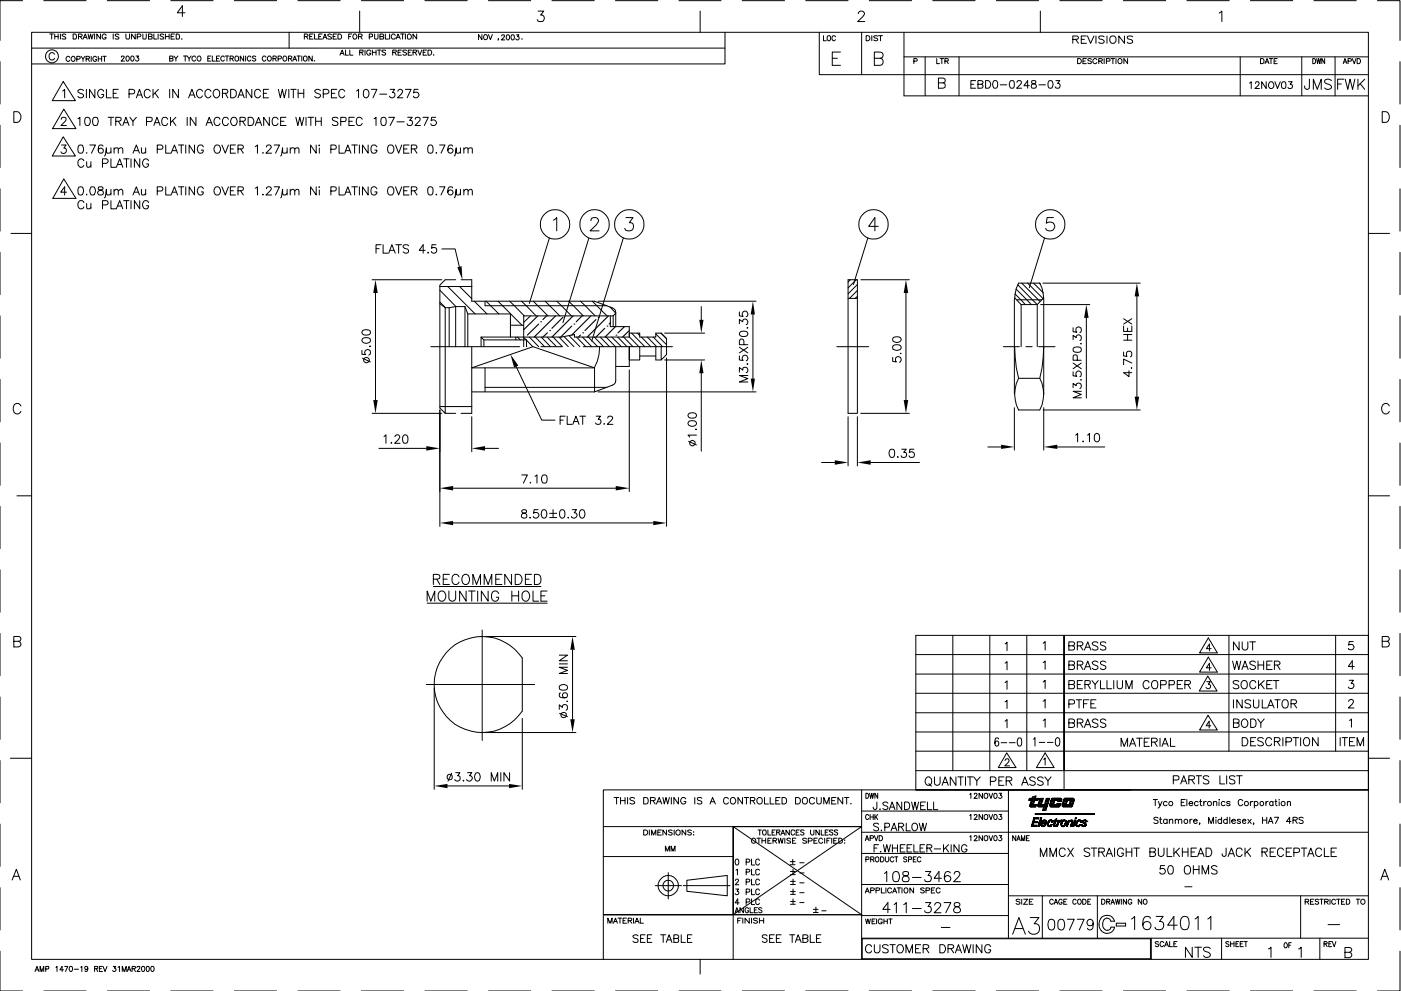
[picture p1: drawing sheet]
<svg xmlns="http://www.w3.org/2000/svg" width="420mm" height="297mm" viewBox="0 0 420 297" stroke-linecap="round" stroke-linejoin="round" font-family="sans-serif">
<g fill="none" stroke="#000" stroke-width=".3">
<path d="M0 18.5v12.7M6.8 .2h-6.8v11.9M9.5 9.7h400.9v277.9h-400.9zM9.5 14.4h207.9M13.1 .2h12.7M14.9 10.2h1.1M15.5 10.2v1.5M16.3 16.3a.91 .91 0 0 0-1.2-.4 .91 .91 0 0 0-.4 1.2 .83 .83 0 0 0 .7 .9 .83 .83 0 0 0 .9-.5M16.4 11h1M16.4 10.2v1.5M17.4 10.2v1.5M18.1 10.2v1.5"/>
<path d="M19.7 10.4l-.4-.2-.7 .2 .2 .4 .9 .5-.1 .4-1-.2M20.9 17.2a.64 .64 0 0 0-.9 0 .64 .64 0 0 0 0 .9 .64 .64 0 0 0 .9 0M21.9 10.2a.88 .88 0 0 1 1 .5 .88 .88 0 0 1-.2 1h-.8zM23 17.7l.9-.1 .1-.6-1-.1v1.5M23.5 11l1-.1 .1-.4-.4-.3h-.7v1.5M24 11l.6 .7M24.3 16.9l.6 .7v.8M24.9 11.7l.7-1.5 .6 1.5M25.1 11.2h.8M25.5 16.9l-.6 .7M25.8 17.6h1v-.6l-1-.1v1.5M26.3 17.6l.5 .8"/>
<path d="M26.4 10.2l.4 1.5 .4-1.5 .3 1.5 .4-1.5M27.3 16.9v1.5M28.4 10.2v1.5M29 17.2a.64 .64 0 0 0-1 0 .64 .64 0 0 0 0 .9 .64 .64 0 0 0 1 0v-.3h-.4M29.5 16.9v1.5M29.5 17.6h1M30.1 10.2v1.5l-1.1-1.5v1.5M30.5 16.9v1.5M30.8 16.9h1M31.3 16.9v1.5M31.8 10.6a.6 .6 0 0 0-.6-.4 .6 .6 0 0 0-.6 .6l.4 .9 .8-.2v-.3h-.4M32.2 .2h12.7"/>
<path d="M34 10.2v1.5M35.6 10.4l-.4-.2-.7 .2 .3 .5 .8 .4-.1 .4-1-.2M36.4 17.1a.43 .43 0 0 1 .5-.3 .43 .43 0 0 1 .4 .4l-1 1.1h1M37.8 10.2v1.1l.2 .4 .8-.2 .1-1.3M37.9 16.9a.7 .7 0 0 1 .9 .7 .7 .7 0 0 1-.9 .6l-.1-.6zM39.4 16.9a.7 .7 0 0 1 .8 .7 .7 .7 0 0 1-.8 .6l-.2-.6zM40.6 10.2v1.5l-1.1-1.5v1.5M40.8 16.8h.8l-.5 .5a.51 .51 0 0 1 .4 .8 .51 .51 0 0 1-.9-.1M41.1 11h1l.1-.6-1.1-.2v1.5M42.8 10.2l.2 1.5h.7l.2-1.5M44.5 11l1-.1 .1-.2-.1-.4-1-.1v1.5h1l.1-.5-.4-.2M46.1 10.2v1.5h1"/>
<path d="M47.4 10.2v1.5M49.1 10.4l-.4-.2-.7 .2 .2 .4 .9 .5-.2 .4-.9-.2M49.6 11h1.1M49.6 10.2v1.5M50.7 10.2v1.5M50.9 17.6l.8-.1 .1-.5-.9-.2v1.5h.7l.3-.2-.1-.5h-.2M51.2 .2h12.7M51.3 11h.7M52.2 16.8l.5 .8v.7M52.3 10.2h-1v1.5h1M52.8 10.2a.88 .88 0 0 1 1 .5 .88 .88 0 0 1-.2 1h-.8zM53.3 16.8l-.6 .8"/>
<path d="M54.4 11.7h.2zM55 16.8h1M55.5 3.8h-2.3l1.5-2.1v3.2M55.5 16.8v1.5M56.1 16.8l.6 .8v.7M57.3 16.8l-.6 .8M58.7 17.1a.64 .64 0 0 0-1 0 .64 .64 0 0 0 0 .9 .64 .64 0 0 0 1 0M62.3 17.6h.6M63.2 16.8h-.9v1.5h.9M63.7 16.8v1.5h.9M64.9 17.6h.6M65.9 16.8h-1v1.5h1"/>
<path d="M67.3 17.1a.64 .64 0 0 0-.9 0 .64 .64 0 0 0 0 .9 .64 .64 0 0 0 .9 0M67.6 16.8h1M68.1 16.8v1.5M69 17.6l.9-.1v-.5l-.9-.2v1.5M69.5 17.6l.5 .7M70.3 .2h12.7M70.7 16.9l.4-.1 .4 .3v.9a.63 .63 0 0 1-.8 .3 .63 .63 0 0 1-.3-.9zM73.1 16.8v1.5l-1-1.5v1.5M73.7 16.8v1.5M75.3 17.1a.64 .64 0 0 0-1 0 .64 .64 0 0 0 0 .9 .64 .64 0 0 0 1 0M76.7 17l-.3-.2-.5 .1-.1 .4 .7 .3 .2 .5-.3 .2-.7-.2M79.8 17.1a.64 .64 0 0 0-1 0 .64 .64 0 0 0 0 .9 .64 .64 0 0 0 1 0"/>
<path d="M81.9 17.6l.8-.1 .1-.5-.9-.2v1.5M82.4 17.6l.5 .7M83.4 17.6h.8l.1-.6-.9-.2v1.5M86.5 17.6l.9-.1 .1-.5-1-.2v1.5M86.7 9.7v4.7M87 17.6l.5 .7M87.8 18.3l.6-1.5 .6 1.5M88 17.8h.7M89.1 16.8h1M89.3 .2h12.7M89.6 16.8v1.5M90.5 16.8v1.5"/>
<path d="M91.3 16.9a.7 .7 0 0 1 .8 .7 .7 .7 0 0 1-.8 .6l-.3-.2v-.9zM91.3 11l.9-.1 .2-.4-.5-.3h-.6v1.5M91.9 11l.5 .7M92.9 11h.6M93.6 16.8v1.5l-1-1.5v1.5M93.9 10.2h-1v1.5h1M94.2 18.2h.2zM94.3 10.2v1.5h1M95.6 11h.6M96.6 10.2h-1v1.5h1M96.9 11.7l.6-1.5 .5 1.5M97 11.2h.8"/>
<path d="M99.4 10.4l-.4-.2-.7 .2 .2 .4 .9 .5-.2 .4-.9-.2M99.9 11h.6M100.9 10.2h-1v1.5h1M101.3 10.2a.86 .86 0 0 1 1.1 .4 .86 .86 0 0 1-.3 1.1h-.8zM101.9 16.5l.7-1.5 .6 1.5M102.2 16h.8M103.6 15v1.5h.9M104.6 11h.6M104.9 15v1.5h.9M105.5 10.2h-.9v1.5M106.1 10.3a.79 .79 0 0 1 .9 .4 .79 .79 0 0 1-.3 1h-.6l-.3-.5zM107.5 11l1-.1 .1-.4-.4-.3h-.7v1.5"/>
<path d="M107.9 15.7l.9-.1 .1-.5-1-.1v1.5M107.9 3.3v6.4M108.1 11l.5 .7M108.4 .2h12.7M108.4 15.7l.5 .8M109.5 15v1.5M110.7 11h1v-.7l-1-.1v1.5M111.2 15.4l-.3-.4h-.6a.74 .74 0 0 0-.3 1.1 .74 .74 0 0 0 1.1 .2l.1-.4h-.5M111.7 15v1.5M111.7 15.7h1.1M112.4 10.2l.1 1.5 .8-.2 .1-1.3M112.8 15v1.5"/>
<path d="M113.2 15h1M113.7 15v1.5M114 11l.9-.1 .2-.2-.2-.4-.9-.1v1.5h.9l.2-.5-.5-.2M115.6 10.2v1.5h.9M115.7 15.2l-.2-.2-.9 .2v.3l1.1 .5a.6 .6 0 0 1-.5 .5 .6 .6 0 0 1-.6-.2M116.8 10.2v1.5M117.8 15.7l.9-.1 .2-.3-.2-.3h-.9v1.5M118.4 15.7l.5 .8M118.5 10.6a.61 .61 0 0 0-.6-.4 .61 .61 0 0 0-.6 .6l.4 .9h.6l.2-.3M118.8 11.7l.6-1.5 .7 1.5M119 11.2h.8M119.4 15.7h.7"/>
<path d="M120.1 10.2h1.1M120.4 15h-1v1.5h1M120.7 10.2v1.5M121.6 10.2v1.5M121.9 15.2l-.1-.2-1 .2 .1 .3 1 .5v.3l-.4 .2-.7-.2M122.4 10.3a.79 .79 0 0 1 .9 .4 .79 .79 0 0 1-.3 1h-.6l-.2-.3v-.8zM122.4 15.7h.6M123.4 15h-1v1.5h1M123.9 15.7l.9-.1 .2-.3-.2-.3h-.9v1.5M124.5 15.7l.5 .8M125 10.2v1.5l-1.1-1.5v1.5M125.3 15l.6 1.5 .6-1.5"/>
<path d="M126.9 15.7h.6M127.4 .2h12.7M127.9 15h-1v1.5h1M128.4 15h.7a.85 .85 0 0 1 .4 .9 .85 .85 0 0 1-.6 .6h-.5zM130 16.4v.1zM144.5 10.4v1.5l-1-1.5v1.5M146.5 10.4l.6 1.5 .6-1.5M146.5 .2h12.7M149.5 11.7h-.1h.1l-.1 .4M150.5 10.8l.1-.4h.5l.2 .3-.2 .5-.7 .8h1M152.1 10.4a.72 .72 0 0 1 .7 .8 .72 .72 0 0 1-.7 .7l-.3-.6zM153.5 10.4a.78 .78 0 0 1 .9 .7 .78 .78 0 0 1-.6 .9l-.3-.1-.3-.6z"/>
<path d="M154.9 10.4h.7l-.4 .6a.51 .51 0 0 1 .4 .8 .51 .51 0 0 1-.9-.2M156.5 11.7h.1zM161.4 3.3h1.7l-1 1.2a1.01 1.01 0 0 1 1.2 1.2 1.01 1.01 0 0 1-1.4 .8l-.5-.1-.3-.5M165.5 .2h12.7M184.6 .2h12.7M203.6 .2h12.6M210 3.3v6.4M217.4 9.7v9.5h-207.9M222.6 .2h12.7M241.6 .2h12.7M245.7 9.7v12.7h164.7M247 10.7v1.5h.8"/>
<path d="M248.2 10.9l.6-.2 .3 .3v.9l-.3 .3h-.4l-.3-.3zM249.6 17.5h1.5M250.5 11a.53 .53 0 0 0-.6-.3 .53 .53 0 0 0-.4 .6v.3a.53 .53 0 0 0 .4 .6 .53 .53 0 0 0 .6-.3M252.1 15.6h-2.5v4h2.5M257.4 4.1v-.2a1.01 1.01 0 0 1 1.5-.4 .63 .63 0 0 1 .2 1l-1.9 2h2.1M258.4 9.7v12.7M259.8 10.7h.5a.78 .78 0 0 1 .6 .8 .78 .78 0 0 1-.6 .7h-.5zM260.7 .2h12.7M261.5 10.7v1.5M262.2 17.5l2.3-.2a1 1 0 0 0 0-1.5l-2.3-.2v4h1.7a1.06 1.06 0 0 0 1-1.1 1.06 1.06 0 0 0-1-1M263.2 10.9l-.4-.2-.8 .2 .2 .4 .9 .3v.5l-.6 .1-.5-.2M263.5 10.7h1.2"/>
<path d="M264.1 10.7v1.5M271.1 17h139.3M271.1 9.7v19h139.3M274.1 18.3h.8l.1-.6-.9-.1v1.5M277.5 17v11.7M279.7 .2h12.7M280.9 17.6v1.5h.9M281.9 17.6h1.1M282.4 17.6v1.5M283.4 18.3l.9-.1 .1-.5-1-.1v1.5M283.9 18.3l.5 .8M287.6 17v11.7"/>
<path d="M298.8 .2h12.7M312 3.3v6.4M317.8 .2h12.7M321.7 11.8l1.5-.1 .2-.5-.6-.4h-1.1v2.2M322.6 11.8l.8 1.2M323.2 17.6h.5a.78 .78 0 0 1 .6 .7 .78 .78 0 0 1-.6 .8h-.5zM324.3 11.8h.9M324.8 18.3h.7M325.8 17.6h-1v1.5h1M325.8 10.8h-1.5v2.2h1.5M326.1 10.8l1 2.2 1-2.2M327.3 17.8l-.4-.2h-.5l-.1 .5 .9 .3 .1 .4-.4 .3-.7-.3"/>
<path d="M328.7 10.8v2.2M328.9 17.9a.68 .68 0 0 0-1-.1 .68 .68 0 0 0 0 1 .68 .68 0 0 0 1-.1M329.5 18.3l1-.1 .1-.3-.4-.3h-.7v1.5M330 18.3l.6 .8M331.1 11l-.6-.2-1 .2 .2 .6 1 .3 .3 .2 .1 .5a1.08 1.08 0 0 1-1.6 0M331.1 17.6v1.5M331.8 18.3h.9l.2-.4-.4-.3h-.7v1.5M332 10.8v2.2M333.2 17.6h1.1M333.8 17.6v1.5M334.7 17.6v1.5M335.5 17.6h.5l.5 .3v.8a.74 .74 0 0 1-1.2 .1 .74 .74 0 0 1 .2-1.2z"/>
<path d="M336.9 .2h12.7M337.2 10.8v2.2l-1.7-2.2v2.2M338.2 17.6v1.5l-1.1-1.5v1.5M339.7 11l-.6-.2-1 .2 .1 .6 1.4 .5 .1 .5a1.08 1.08 0 0 1-1.6 0M355.9 .2h12.7M365.7 3.9l.7-.6v3.2M371.9 17v11.7M375 .2h12.7M378 17.6h.5l.6 .3v.8l-.3 .3-.8 .1zM379.4 19.1l.6-1.5 .6 1.5M379.6 18.6h.7M380.7 17.6h1"/>
<path d="M381.2 17.6v1.5M382.1 18.3h.6M383 17.6h-.9v1.5h.9M390.4 17v11.7M393.7 17.6a.77 .77 0 0 1 .9 .7 .77 .77 0 0 1-.9 .8zM394 .2h12.7M394.9 17.6l.2 1.5 .4-1.5 .3 1.5 .3-1.5M397.3 17.6v1.5l-.9-1.5v1.5M400.4 17v11.7M402.8 19.1l.6-1.5 .5 1.5M403 18.6h.7M404.3 18.3h.8l.1-.6-.9-.1v1.5"/>
<path d="M405.6 17.6l.5 1.5 .6-1.5M407 17.6h.5a.82 .82 0 0 1 .5 .7 .82 .82 0 0 1-.5 .8h-.5zM413.1 .2h6.8v11.9M419.9 18.5v12.7M0 37.5v12.7M4.1 33.5h1.1a1.7 1.7 0 0 1 1.1 1.6 1.7 1.7 0 0 1-1.1 1.6h-1.1zM18.4 35.8a.72 .72 0 0 1 .7-.7 .72 .72 0 0 1 .7 .7l-1.5 1.8h1.6M18.8 27.3l.6-.5v2.5M19 24.4l3.6 5.8h-6.9zM19.1 32.7l3.7 5.9h-7.1zM23.4 35.6l.6-.4v2.4M25.1 27.1a.97 .97 0 0 0-1.7 .3l.5 .5 .9 .3 .3 .7a1.01 1.01 0 0 1-1.7 0"/>
<path d="M25.7 35.2a.89 .89 0 0 1 1.2 .4 1.28 1.28 0 0 1-.8 2 1.39 1.39 0 0 1-.6-2zM25.9 26.8v2.5M28.1 35.2a.89 .89 0 0 1 1.2 .4 2.03 2.03 0 0 1-.2 1.9 .9 .9 0 0 1-1.2-.4l-.1-.9zM28.4 26.8v2.5l-1.6-2.5v2.5M31.1 27.4a.92 .92 0 0 0-1.1-.6 .92 .92 0 0 0-.7 .9v.6a.9 .9 0 0 0 .9 1 .9 .9 0 0 0 .9-1h-.6M31.9 26.8v2.5h1.5M32.4 35.2h1.7M33.3 35.2v2.4M34 28h.9M34.7 36.4h1l.5-.3v-.8l-1.5-.1v2.4M35.5 26.8h-1.5v2.5h1.5M35.5 36.4l.8 1.2"/>
<path d="M36.8 37.6l1-2.4 .9 2.4M37.2 36.8h1.2M38.7 28.1h1.1l.5-.2v-.9l-.5-.2h-1.1v2.5M38.9 35.2l1 1.2v1.2M40.9 29.3l.9-2.5 1 2.5M40.9 35.2l-1 1.2M41.2 28.5h1.2M43.9 36.4h1.1a.64 .64 0 0 0 .6-.6 .64 .64 0 0 0-.6-.6h-1.1v2.4M45 27.4a.91 .91 0 0 0-1-.6 .91 .91 0 0 0-.7 .9 1.24 1.24 0 0 0 1.2 1.6l.5-.6M45.9 26.8v2.5M46.1 37.6l1-2.4 .9 2.4M46.5 27.9l1 1.4"/>
<path d="M46.5 36.8h1.2M47.5 26.8l-1.6 1.7M50.3 35.8a.91 .91 0 0 0-1-.6 .91 .91 0 0 0-.8 .9v.6a.91 .91 0 0 0 .8 .9 .91 .91 0 0 0 1-.6M50.9 26.8v2.5M51.1 35.2v2.4M51.7 36.2l1 1.4M52.7 35.2l-1.6 1.6M53.5 26.8v2.5l-1.7-2.5v2.5M56.1 35.2v2.4M56.6 29.3l1-2.5 .9 2.5M56.9 28.5h1.3M58.8 35.2v2.4l-1.7-2.4v2.4"/>
<path d="M60.7 27.4a.92 .92 0 0 0-1-.6 .92 .92 0 0 0-.8 .9v.6a.92 .92 0 0 0 .7 1 .92 .92 0 0 0 1.1-.6M61.8 37.6l.9-2.4 1.1 2.4M62.1 36.8h1.2M63.2 27.4a.91 .91 0 0 0-1-.6 .91 .91 0 0 0-.7 .9 1.24 1.24 0 0 0 1.2 1.6l.5-.6M64.2 27.1a1.14 1.14 0 0 1 1.6 .2 1.14 1.14 0 0 1-.2 1.6l-.2 .3a1.2 1.2 0 0 1-1.5-.6 1.2 1.2 0 0 1 .3-1.5zM66 35.8a.92 .92 0 0 0-1.1-.6 .92 .92 0 0 0-.7 .9v.6a.92 .92 0 0 0 .7 .9 .92 .92 0 0 0 1.1-.6M66.7 28l1.5-.1v-.9l-.5-.2h-1v2.5M67.6 28l.7 1.3M68.5 35.8a.91 .91 0 0 0-1-.6 .91 .91 0 0 0-.8 .9v.6a.91 .91 0 0 0 .8 .9 .91 .91 0 0 0 1-.6M69.2 26.8a1.43 1.43 0 0 1 1.6 .6l.1 .3a1.24 1.24 0 0 1-.9 1.6h-.8zM69.4 35.5a.95 .95 0 0 1 1.1-.3 .95 .95 0 0 1 .6 .9v.6a.97 .97 0 0 1-1 .9 .97 .97 0 0 1-.9-.9zM71.4 29.3l.9-2.5 .9 2.5"/>
<path d="M71.7 28.5h1.2M72 36.4l1.4-.2 .1-.9-1.5-.1v2.4M72.7 36.4l.9 1.2M74.4 35.2h.9a1.3 1.3 0 0 1 .8 1.2 1.3 1.3 0 0 1-.8 1.2h-.9zM75.5 26.8v2.5l-1.7-2.5v2.5M76.5 37.6l1.1-2.4 .9 2.4M77 36.8h1.1M78.1 27.4a.91 .91 0 0 0-1-.6 .91 .91 0 0 0-.7 .9 1.08 1.08 0 0 0 .2 1.2 1.08 1.08 0 0 0 1.2 .3l.3-.5M79 28h.9M80.5 26.8h-1.5v2.5h1.5M80.8 35.2v2.4l-1.7-2.4v2.4M83.4 35.8a.91 .91 0 0 0-1-.6 .91 .91 0 0 0-.8 .9v.6a.91 .91 0 0 0 .8 .9 .91 .91 0 0 0 1-.6"/>
<path d="M83.5 26.8l.6 2.5 .6-2.5 .6 2.5 .6-2.5M84.2 36.4h1M85.8 35.2h-1.6v2.4h1.6M86.6 26.8v2.5M87.2 26.8h1.6M88 26.8v2.5M88.7 35.2l.6 2.4 .6-2.4 .6 2.4 .6-2.4M89.4 28h1.7M89.4 26.8v2.5M91.1 26.8v2.5M91.8 35.2v2.4M92.4 35.2h1.7"/>
<path d="M93.2 35.2v2.4M94.7 36.4h1.7M94.7 35.2v2.4M96.1 27.1a.97 .97 0 0 0-1.7 .3l.5 .5 1.1 .4 .1 .6a1.01 1.01 0 0 1-1.7 0M96.4 35.2v2.4M96.9 28.1l1.5-.1a.6 .6 0 0 0 0-1l-1.5-.2v2.5M99.4 28h1M101 26.8h-1.6v2.5h1.6M101.3 35.5a.97 .97 0 0 0-1.6 .3l.2 .3 1.2 .4a.6 .6 0 0 1 .2 .7 .6 .6 0 0 1-.5 .4l-.9-.1-.2-.2M102.2 36.4h1.4l.1-1.1-1.5-.1v2.4M103.4 27.4a.91 .91 0 0 0-1.1-.6 .91 .91 0 0 0-.7 .9 1.24 1.24 0 0 0 1.2 1.6l.6-.6M104.6 36.4h1.1"/>
<path d="M106.3 35.2h-1.7v2.4h1.7M106.9 27.3l.6-.5v2.5M108.6 35.8a.91 .91 0 0 0-1-.6 .91 .91 0 0 0-.8 .9v.6a.91 .91 0 0 0 .8 .9 .91 .91 0 0 0 1-.6M109.3 27a.74 .74 0 0 1 1.2 .3 1.15 1.15 0 0 1 .1 1.4 1.15 1.15 0 0 1-1.3 .5l-.3-1 .1-.9zM111.3 26.8h1.7l-1.2 2.5M112.2 35.6l.6-.4v2.4M113.9 28.2h2.1M114.6 35.2a.89 .89 0 0 1 1.1 .4l.1 .6a1.06 1.06 0 0 1-.9 1.4 1.39 1.39 0 0 1-.6-2zM116.6 35.2h1.7l-1.3 2.4M117 26.8h1.4l-.7 .9a.83 .83 0 0 1 .6 1.3 .83 .83 0 0 1-1.5-.2M119 36.5h2.2M119.3 27.4a.72 .72 0 0 1 .8-.6 .72 .72 0 0 1 .6 .7l-1.5 1.8h1.6"/>
<path d="M121.6 26.8h1.7l-1.2 2.5M122.3 35.2h1.3l-.7 .9a.82 .82 0 0 1 .8 .7 .82 .82 0 0 1-.7 .9 .82 .82 0 0 1-.9-.6M124.5 35.8a.72 .72 0 0 1 .8-.7 .72 .72 0 0 1 .7 .7l-1.5 1.8h1.6M125.4 26.8h-1.2l-.2 1.1a.9 .9 0 0 1 1.4-.1 .9 .9 0 0 1-.1 1.4 .9 .9 0 0 1-1.3-.4M126.8 35.2h1.6l-1.1 2.4M130.6 35.2h-1.1l-.2 1a.91 .91 0 0 1 1.4-.1 .91 .91 0 0 1-.2 1.4 .91 .91 0 0 1-1.3-.4M281.4 24.8h1.4l.6-.2v-.9l-.6-.3h-1.4v3h1.4l.6-.2v-1l-.6-.4M291.2 25.3h.8M292.6 24.2h-1.4v2.2h1.4M293.3 25.3l1.3-.1 .2-.4-.2-.6h-1.3v2.2h1.3a.6 .6 0 0 0 .2-.7 .6 .6 0 0 0-.6-.4M295.6 24.2h.7a1.22 1.22 0 0 1 .8 1.1 1.22 1.22 0 0 1-.8 1.1h-.7zM298 24.2a.78 .78 0 0 1 1.1 .4v1.4a.78 .78 0 0 1-1.1 .4 1.8 1.8 0 0 1 0-2.2z"/>
<path d="M300 25.4h1.9M303 24.2a.78 .78 0 0 1 1.1 .4v1.4a.68 .68 0 0 1-.6 .5 .68 .68 0 0 1-.6-.5 1.72 1.72 0 0 1 .1-1.8zM305 24.7a.72 .72 0 0 1 .6-.6 .72 .72 0 0 1 .7 .5l-.3 .7-1.1 1.1h1.5M308.7 25.7h-1.6l1.1-1.5v2.2M309.5 24.2v.7l.6 .3a.64 .64 0 0 1 .7 .6 .64 .64 0 0 1-.6 .6h-.7l-.2-.4a.85 .85 0 0 1 1-1l.3-.1v-.4a.86 .86 0 0 0-1.1-.3zM311.6 25.4h1.9M314.6 24.2a.71 .71 0 0 1 1 .4 1.15 1.15 0 0 1-.7 1.8l-.5-.4-.1-.6 .1-.8zM316.7 24.2h1.1l-.6 .8a.77 .77 0 0 1 .6 1.2 .77 .77 0 0 1-1.4-.2M374.7 24.9l.5-.4v2M376.5 25l.2-.4 .6-.1 .3 .6-1.3 1.4h1.4M379.7 24.5v2l-1.3-2v2M380.8 24.6a.97 .97 0 0 1 1.3 .9 .97 .97 0 0 1-1.3 .9l-.1-.1a1.18 1.18 0 0 1 .1-1.7z"/>
<path d="M382.4 24.5l.7 2 .9-2M384.6 24.6a.64 .64 0 0 1 1 .3v1.3l-.2 .2h-.8l-.3-.7zM386.4 24.5h1.1l-.6 .8a.7 .7 0 0 1 .6 1.1 .7 .7 0 0 1-1.3-.2M392.7 23.7v2.4a.71 .71 0 0 1-.5 .7 .71 .71 0 0 1-.8-.3l-.2-.7M393.9 26.8v-3.1l1.2 3.1 1.1-3.1v3.1M399.3 24.2a1.13 1.13 0 0 0-1.1-.5 1.13 1.13 0 0 0-.9 .8l.5 .6a1.65 1.65 0 0 1 1.5 .8v.5a1.38 1.38 0 0 1-2 0M401.2 25.2h1.1M403 23.7h-1.8v3.1M403.4 23.7l.8 3.1 .7-3.1 .7 3.1 .7-3.1M407.2 23.7v3.1M407.9 25.1l1.4 1.7M409.3 23.7l-2.1 2.1"/>
<path d="M414.5 33.5h1.1a1.75 1.75 0 0 1 1.1 1.6 1.75 1.75 0 0 1-1.1 1.6h-1.1zM419.9 37.5v12.7M0 56.6v12.7M18.5 43.5h1.3l-.7 .9a.83 .83 0 0 1 .6 1.3 .83 .83 0 0 1-1.4-.2M19 41l3.6 5.8h-6.9zM19.1 53.6l3.7 5.9h-7zM20 57.6h-1.8l1.2-1.6v2.4M23.7 43.5a.84 .84 0 0 1 1.2 .5 1.19 1.19 0 0 1 .2 1.2 1.19 1.19 0 0 1-1.1 .7l-.5-.4-.1-.9zM23.7 56.1a.89 .89 0 0 1 1.2 .3 2.03 2.03 0 0 1-.2 2 .9 .9 0 0 1-1.2-.5l-.1-.9zM25.1 48.2a.91 .91 0 0 0-1-.6 .91 .91 0 0 0-.7 .9 1.24 1.24 0 0 0 1.2 1.7l.5-.6M26 45.7v.2zM26 58.2v.2z"/>
<path d="M26 48.5l.1 1.5 .6 .2 .6-.6M26.9 43.5h1.7l-1.2 2.4M27.3 56.1a.89 .89 0 0 1 1.1 .3 2.03 2.03 0 0 1-.1 2 .84 .84 0 0 1-1.2-.5 1.85 1.85 0 0 1 .2-1.8zM27.3 48.5v1.7M29.5 56.1a.54 .54 0 0 0 .3 .8l.5 .1a.73 .73 0 0 1 .7 .7 .73 .73 0 0 1-.6 .7l-.9-.2a.88 .88 0 0 1 0-1 .88 .88 0 0 1 1-.3l.4-.6a1.09 1.09 0 0 0-1.4-.2zM30.7 49l1.5-.2a.6 .6 0 0 0 0-1l-1.5-.2v2.6M30.9 43.8l-.2-.3a.84 .84 0 0 0-1.2 .5 1.42 1.42 0 0 0 .6 1.9 .78 .78 0 0 0 .9-.7 .78 .78 0 0 0-.7-.8 .78 .78 0 0 0-.8 .8M33.3 45.5a.89 .89 0 0 1-1.2 .3l-.2-1.5-.3 2.2-.3 .3M33.3 47.6v2.6h1.4M33.3 57.9l-.4 .5h-.8l-.2-1.6-.3 2.2-.3 .3M33.3 44.3v1.6M33.3 56.8v1.6"/>
<path d="M34.2 44.7a.89 .89 0 0 1 1.2-.3l.1 1.5M34.2 57.3l.6-.5 .6 .1 .1 1.5M34.2 44.3v1.6M34.2 56.8v1.6M34.9 50.2l1-2.6 .9 2.6M35.3 49.3h1.2M35.5 44.7l.6-.4 .6 .1 .1 1.5M35.5 57.3l.6-.5h.4l.3 .5v1.1M37.1 47.6h1.6M37.9 47.6v2.6M39.3 47.6v2.6M39.9 45.9l1-2.4 .9 2.4"/>
<path d="M39.9 58.4l1-2.4 .9 2.4M40.3 45.2h1.2M40.3 57.6h1.2M41.9 47.6v2.6l-1.6-2.6v2.6M42.4 44.3l.1 1.5a.89 .89 0 0 0 1.2-.3M42.4 56.8l.1 1.6h.8l.4-.5M43.7 44.3v1.6M43.7 56.8v1.6M44.5 48.2a.92 .92 0 0 0-1-.6 .92 .92 0 0 0-.7 .9v.6a.9 .9 0 0 0 .8 1.1 .9 .9 0 0 0 .9-1.1h-.6M47.2 44.7h1.1a.64 .64 0 0 0 .6-.6 .64 .64 0 0 0-.6-.6h-1.1v2.4M47.2 57.3h1.1l.4-.3a.59 .59 0 0 0-.1-.9l-1.4-.1v2.4M49.7 43.5v2.4h1.4"/>
<path d="M49.7 56v2.4h1.4M51.3 45.9l1-2.4 1 2.4M51.3 58.4l1-2.4 1 2.4M51.7 45.2h1.2M51.7 57.6h1.2M53.5 43.5h1.6M53.5 56h1.6M54.4 43.5v2.4M54.4 56v2.4M55.7 43.5v2.4M55.7 56v2.4M58.3 43.5v2.4l-1.6-2.4v2.4"/>
<path d="M58.3 56v2.4l-1.6-2.4v2.4M61 44.1a.92 .92 0 0 0-1.1-.6 .92 .92 0 0 0-.7 .9v.6a.89 .89 0 0 0 .9 .9 .89 .89 0 0 0 .9-.9h-.6M61 56.6a.92 .92 0 0 0-1.1-.6 .92 .92 0 0 0-.7 .9v.6a.89 .89 0 0 0 .9 1 .89 .89 0 0 0 .9-1h-.6M64.4 56.3a.95 .95 0 0 1 1.1-.3 .95 .95 0 0 1 .6 .9v.6a.97 .97 0 0 1-.9 1 .97 .97 0 0 1-1-1zM64.7 43.5a1.2 1.2 0 0 1 1.4 .6 1.2 1.2 0 0 1-.2 1.5 .95 .95 0 0 1-1.1 .3 .95 .95 0 0 1-.6-.9v-.6zM66.5 43.5l1.1 2.4 .9-2.4M66.5 56l1.1 2.4 .9-2.4M69.1 44.6h.9M69.1 57.2h.9M70.6 43.5h-1.5v2.4h1.5M70.6 56h-1.5v2.4h1.5M71.4 44.6h1.3l.3-.5-.1-.4-.5-.2h-1v2.4"/>
<path d="M71.4 57.2h1l.5-.3v-.7l-1.5-.2v2.4M72.1 44.6l.9 1.3M72.1 57.2l.9 1.2M76.5 44l.7-.5v2.4M76.5 56.4l.7-.4v2.4M78.8 45.7l.2 .1-.2 .1zM78.8 58.2l.2 .2h-.2zM79.9 44.1l.3-.6h.7h.2l.3 .6-1.6 1.8h1.6M79.9 56.6l.1-.4 .3-.2 .8 .1 .3 .3-.5 .9-1.1 1.1h1.6M82.2 43.5h1.6l-1.2 2.4M82.2 56h1.6l-1.2 2.4M86.1 45.5a.89 .89 0 0 1-1.2 .3l-.1-1.5-.4 2.2-.2 .3"/>
<path d="M86.1 57.9l-.3 .5h-.9l-.1-1.6-.4 2.2-.2 .3M86.1 44.3v1.6M86.1 56.8v1.6M87 44.7a.89 .89 0 0 1 1.2-.3l.2 1.5M87 57.3l.6-.5 .6 .1 .2 1.5M87 44.3v1.6M87 56.8v1.6M88.4 44.7a.89 .89 0 0 1 1.2-.3l.1 1.5M88.4 57.3l.6-.5 .6 .1 .1 1.5M94.8 43.5v2.4l-1.7-2.4v2.4M94.8 56v2.4l-1.7-2.4v2.4M95.6 43.5h.2v.2z"/>
<path d="M95.6 56.1h.2zM95.8 44.4v1.5M95.8 56.9v1.5M99.2 44.7l1.4-.1 .2-.3a.63 .63 0 0 0-.6-.8h-1v2.4M99.2 57.3h1a.64 .64 0 0 0 .7-.7 .64 .64 0 0 0-.7-.6h-1v2.4M101.7 43.5v2.4h1.4M101.7 56v2.4h1.4M103.4 45.9l.9-2.4 .9 2.4M103.4 58.4l.9-2.4 .9 2.4M103.7 45.2h1.2M103.7 57.6h1.2M105.5 43.5h1.7"/>
<path d="M105.5 56h1.7M106.3 43.5v2.4M106.3 56v2.4M107.8 43.5v2.4M107.8 56v2.4M110.4 43.5v2.4l-1.7-2.4v2.4M110.4 56v2.4l-1.7-2.4v2.4M113 44.1a.91 .91 0 0 0-1-.7 .91 .91 0 0 0-.7 1v.6a.89 .89 0 0 0 .8 .9 .89 .89 0 0 0 .9-.9h-.6M113 56.6a.91 .91 0 0 0-1-.6 .91 .91 0 0 0-.7 .9v.6a.89 .89 0 0 0 .8 1 .89 .89 0 0 0 .9-1h-.6M116.4 56.3a.94 .94 0 0 1 1.1-.3 .94 .94 0 0 1 .6 .9v.6a.93 .93 0 0 1-.9 1 .93 .93 0 0 1-1-1zM116.7 43.5a1.25 1.25 0 0 1 1.5 .9 1.25 1.25 0 0 1-.8 1.5 1.31 1.31 0 0 1-1.2-.9 1.31 1.31 0 0 1 .5-1.5zM118.6 43.5l.9 2.4 1-2.4"/>
<path d="M118.6 56l.9 2.4 1-2.4M121.1 44.6h1M121.1 57.2h1M122.7 43.5h-1.6v2.4h1.6M122.7 56h-1.6v2.4h1.6M123.4 44.6h1.4l.3-.6-.3-.5h-1.4v2.4M123.4 57.2h1.1l.4-.3 .2-.5-.3-.3-1.4-.1v2.4M124.2 44.6l.9 1.3M124.2 57.2l.9 1.2M128.6 43.5a.84 .84 0 0 1 1.2 .5v1.5a.81 .81 0 0 1-1.4 0l-.1-.9zM128.6 56.1a.89 .89 0 0 1 1.2 .3l.1 .6a1.06 1.06 0 0 1-1 1.4 1.39 1.39 0 0 1-.5-2zM130.7 45.8h.3z"/>
<path d="M130.7 58.4l.2-.2 .1 .2zM131.8 43.5h1.6l-1.2 2.4M131.8 56h1.6l-1.2 2.4M135.7 43.8a.72 .72 0 0 0-1-.3 1.35 1.35 0 0 0 .4 2.4l.6-.3a.77 .77 0 0 0-.2-1 .77 .77 0 0 0-1 .1l-.2 .5M135.7 56.3a.72 .72 0 0 0-1-.2 1.38 1.38 0 0 0 .4 2.3 .78 .78 0 0 0 .7-.8 .78 .78 0 0 0-.7-.7 .78 .78 0 0 0-.8 .7M138.1 45.5a.89 .89 0 0 1-1.2 .3l-.1-1.5-.3 2.2-.3 .3M138.1 57.9l-.3 .5h-.9l-.1-1.6-.3 2.2-.3 .3M138.1 44.3v1.6M138.1 56.8v1.6M139.1 44.7a.89 .89 0 0 1 1.2-.3l.1 1.5M139.1 57.3l.6-.5 .6 .1 .1 1.5M139.1 44.3v1.6"/>
<path d="M139.1 56.8v1.6M140.4 44.7a.89 .89 0 0 1 1.2-.3v1.5M140.4 57.3l.6-.5 .6 .1v1.5M419.9 56.6v12.7M0 75.6v12.7M3.3 70h6.2M25.1 60.7a.91 .91 0 0 0-1-.6 .91 .91 0 0 0-.7 1 1.12 1.12 0 0 0 .2 1.2 1.12 1.12 0 0 0 1.2 .2l.3-.5M26 61l.1 1.5a.89 .89 0 0 0 1.2-.3M27.3 61v1.6M30.7 61.4l1.5-.1 .2-.7-.6-.5h-1.1v2.5M33.3 60.1v2.5h1.4M34.9 62.6l1-2.5 .9 2.5"/>
<path d="M35.3 61.8h1.2M37.1 60.1h1.6M37.9 60.1v2.5M39.3 60.1v2.5M41.9 60.1v2.5l-1.6-2.5v2.5M44.5 60.7a.92 .92 0 0 0-1-.6 .92 .92 0 0 0-.7 1v.6a.89 .89 0 0 0 .8 .9 .89 .89 0 0 0 .9-.9h-.6M112.8 74.5h.9M114.3 73.3h-1.5v2.6M114.9 73.3v2.6h1.4M116.6 75.9l.9-2.6 1 2.6M116.9 75h1.2M118.7 73.3h1.7"/>
<path d="M119.5 73.3v2.6M122.5 73.7l-.2-.3a.99 .99 0 0 0-1.4 .5l.4 .6 1 .3 .2 .7a.95 .95 0 0 1-1.6 0M127.5 75h-1.8l1.2-1.7v2.6M128.3 75.7h.2l-.1 .2zM130.7 73.3h-1.2v1.2a.86 .86 0 0 1 1.3-.1 .86 .86 0 0 1-.2 1.3 .86 .86 0 0 1-1.2-.3M132.5 74.6h4l1.3 5.4M164.8 71.3l-6 19.7M165.9 66l1.1-.8v4M176.6 71.3l-7.8 25.4M177.2 66.2a.86 .86 0 0 1 .8-1h.7a.97 .97 0 0 1 .5 1.5l-.3 .6-1.9 1.9h2.7M186.9 71.3l-9.4 30.9M187.7 65.2h2.1l-1.1 1.5a1.27 1.27 0 0 1 1.3 1.5 1.27 1.27 0 0 1-1.7 1l-.6-.2-.3-.6"/>
<path d="M260.3 71.3l-4.4 14M263.4 67.8h-2.9l1.9-2.6v4M313.3 71.3l-4.6 14.9M315.9 65.2h-1.9l-.2 1.7a1.46 1.46 0 0 1 2.1-.1 1.46 1.46 0 0 1 0 2.1 1.46 1.46 0 0 1-2.1 0l-.2-.5M410.4 70h6.3M419.9 75.6v12.7M0 94.7v12.7M108.7 99.2l.9-.4a1.06 1.06 0 0 1 1.5 1 1.39 1.39 0 0 1-2 .6 .74 .74 0 0 1-.4-1.2zM111.6 83.8h20.9M112.6 87.8v32.1M131.9 91l1.6 1.2h1.2M131.9 90.5l1.7 1.7"/>
<path d="M131.9 87l4.8 4.9M131.9 85.9v36M131.9 85.9h9.6M133.5 92.2v31.7l-1.6-1.6v-.4h9.6M134.3 85.9l8.2 8.2M136.7 91.9l-2 .3v11.7M136.7 91.9h2.7l.9 2.2M136.7 83.8h-3.2l-1.6 1.7v.4M136.7 91.9v12M137.8 85.9l3.7 3.6M138.3 83.8h3.2v6.5h36.8l5.9 2.4 .5 1v4.2M139.4 91.9v12"/>
<path d="M140.3 94.1h12.8v6.9M140.3 94.1v9.8M141.4 85.9l.1 .1M142.2 90.3l3.9 3.8M145.5 90.3v1.3h36.5M145.8 90.3l3.8 3.8M149.4 90.3l7.1 7.2M152.8 90.3l4.4 4.4M153.1 97.5h4M156.4 90.3l4.4 4.4M159.1 94.7l-2 1.9M159.9 90.3l4.4 4.4"/>
<path d="M162.1 96.5h.1M163.5 90.3l4.4 4.4M164.8 99.1h.1M167 90.3l4.4 4.4M170.5 90.3l4.4 4.4M172.1 97.1h.1M174.1 90.3l4.4 4.4M174.8 99.8h.1M177.6 90.3l4.4 4.4M179.3 90.3h47.4M179.4 95.1h.1M182 97.7h.1"/>
<path d="M182.9 92l1.8 1.8-.8 .9M183 94.7v3.2h5.7v3.1h-16.4v-.7l-4 .7h-24M183.9 94.7h-26.8v9.2M183.9 94.7v3.2M188.7 99.9h3.2v1.1h4.8v-1.1h1.6M189.4 99.9l4 4M191.2 99.9l.7 .7M198.2 99.9l1.7 1.6M199.3 99.9h12M210.3 91.9v4M221.7 97.1v-1.3l1.1 .7v-.4a.84 .84 0 0 1 1.3-.1 .84 .84 0 0 1-.3 1.3M221.7 93.5v1.2l1.1 .2a.9 .9 0 0 1-.1-1.4 .9 .9 0 0 1 1.4 .1 .9 .9 0 0 1-.3 1.3"/>
<path d="M221.9 99.6l.9-.3a1.06 1.06 0 0 1 1.5 .9 1.52 1.52 0 0 1-2.6 0zM224.1 98.2h.2l-.2 .2zM225.8 94.3v19.2M254.3 83.8h2.8v40.1h-2.8zM254.3 89.4h2.8M255 83.8l-.7 .7M256.8 83.8l-2.5 2.5M257.1 85.3l-2.8 2.8M257.1 87.1l-2.3 2.3M257.1 88.8l-.6 .6M258.1 83.8h14.6M271.7 87.8v32.1"/>
<path d="M304.2 89.6v28.5M304.3 89.6l.5-3.2 .7-1.5h6.3l.7 1.5 .5 3.2v28.5M304.3 89.3l1.9 2M304.4 88.1l3.1 3.2M304.7 86.6l4.6 4.7M304.9 89.9h7.5M305.2 85.4l5.9 5.9M306.2 91.3h4.9M306.2 91.3v12.6M306.4 84.9l5.5 5.5M308.2 84.9l4.6 4.6M310 84.9l2.8 2.8"/>
<path d="M311.1 91.3v12.6M311.7 84.9l.3 .2M312.1 91.3h14.7M312.8 84.9h29.2M313 89.3l-1.9 2M321.8 98.2v1.2l1.1 .2a.9 .9 0 0 1-.1-1.4 .9 .9 0 0 1 1.4 .2 .9 .9 0 0 1-.3 1.3M325.8 95.3v24M337 97.7v1.6h2.4v-1.6M337 95.5l2.4 1.6M338.2 98.3v1M339.4 95.5l-2.4 1.6M341 88.8v30.1"/>
<path d="M419.9 94.7v12.7M0 113.7v12.7M108.5 105v1.2l1.1 .1a.89 .89 0 0 1 .1-1.4 .89 .89 0 0 1 1.3 .3 .89 .89 0 0 1-.4 1.3M108.7 101.5l.9-.3a1.06 1.06 0 0 1 1.5 .9 1.35 1.35 0 0 1-1.4 .8 1.35 1.35 0 0 1-1.2-1zM108.7 107.4l2.4 1.1M111 103.7v.2l-.2-.1zM129.2 103.9h26.7M141.5 103.9v20h-3.2M141.5 110.3l18.4-6.4 18.4 6.4zM141.5 117.5h36.8M144.3 103.9v-2.9l.8 .9h12.8v2M145.1 101.9v2"/>
<path d="M145.5 116.1h36.5M145.5 110.3v7.2M154.7 101v.9M154.8 109.8l7.7 16.1h4M155.2 101l.8 .9M157 101l.8 .9M157.9 103.7l.1 .2M157.9 102l1.9 1.9M158.8 101l2.7 2.9M160.5 101l2.8 2.9M162.2 103.9h6.4M162.3 101l2.8 2.9"/>
<path d="M164.1 101l2.8 2.9M165.9 101l2.8 2.9M167.6 101l2.8 2.9M169.2 100.9l2.9 3M170.7 100.6l3.2 3.3M172.1 100.3l.2 .1M172.9 101l2.8 2.9M174.7 101l2.8 2.9M174.9 103.9h26.8M176.4 101l2.8 2.9M178.2 101l2.8 2.9M178.3 110.3v7.2"/>
<path d="M179.3 117.5h47.4M179.8 103.9l-.1 2.2-.5 2.1-1 2.1M180 101l2.8 2.9M181.8 101l2.8 2.9M183.5 101l2.9 2.9M184.7 103.9l-.1 10.8-.9 .7-5.4 2.1M184.7 100.4h.1M185.3 101l2.7 2.9M187 101l2.8 2.9M188.7 101l2.9 2.9M188.7 110.9v36.4M191.9 103.9v4h-3.2v-4v5.9h-4"/>
<path d="M191.9 106.7h4.8M192.4 101l2.8 2.9M194.1 101l2.8 2.9M195.9 101l2.8 2.9M196.7 100.1l3.2 3.2M196.7 103.9v4h1.6M199.3 107.9h12M199.9 101.5v4.8l-1.6 1.6v-4M199.9 107.3v50.5M210.3 111.9v23.3M221.7 111.5v-1.3l1.1 .7a.79 .79 0 0 1 .8-.8 .79 .79 0 0 1 .7 1l-.5 .6M221.7 106.7v1.2l1.1 .2a.9 .9 0 0 1-.1-1.4 .9 .9 0 0 1 1.4 .1 .9 .9 0 0 1-.3 1.3"/>
<path d="M221.7 104.1l2.6 1.7M223.1 103.3v-1.1l-.3-.5h-.8l-.3 .5v1.1h2.6M224.1 109l.2 .1-.2 .1zM224.3 112.6h-2.6l2.6 .9-2.6 1h2.6M224.3 104.1l-2.6 1.7M251 103.9h9.5M267.7 107.1v1.2l1.1 .2a.9 .9 0 0 1-.1-1.4 .9 .9 0 0 1 1.4 .1 .9 .9 0 0 1-.4 1.4M267.8 103.7l1-.4a1.06 1.06 0 0 1 1.5 1 1.66 1.66 0 0 1-2.5 .4zM267.8 101.3l1-.3a1.06 1.06 0 0 1 1.5 .9 1.43 1.43 0 0 1-2.6 0zM270.1 105.9h.2l-.2 .1zM300.9 103.9h4.8M304.3 103.9l.5 6.4 .7 3.1"/>
<path d="M305.5 113.4a10.1 10.1 0 0 0 0 9.5h6.3a10.1 10.1 0 0 0 0-9.5M305.5 113.4h6.3M307.7 103.9h1.8M311.5 103.9h4.9M313 103.9l-.5 6.4-.7 3.1M321.8 116.2v-1.3l.9 .7a.83 .83 0 0 1 1.4-.6 .83 .83 0 0 1-.2 1.4M321.8 111.4v1.2l1.1 .2a.9 .9 0 0 1-.1-1.4 .9 .9 0 0 1 1.4 .2 .9 .9 0 0 1-.3 1.3M321.8 101.8v-1.3l.9 .7a.8 .8 0 0 1 1-.9 .8 .8 0 0 1 .6 1.2l-.2 .5-.2 .1M321.8 108.8l2.5 1.7M321.9 104.3l1-.3 1 .1a.81 .81 0 0 1 0 1.4l-.6 .1a1.06 1.06 0 0 1-1.5-.9zM323.1 108l-.1-1.4-.3-.2a.63 .63 0 0 0-.9 .6v1h2.5M324.2 113.7v.3z"/>
<path d="M324.2 102.9v.3zM324.3 117.3h-2.5l2.5 .9-2.5 1h2.5M324.3 108.8l-2.5 1.7M337 105.5v1.2l1 .1a.9 .9 0 0 1 .1-1.3 .9 .9 0 0 1 1.3 .2 .9 .9 0 0 1-.4 1.3M337 102h2.4M337 100.3h2.4M338.2 100.3v1.7M338.6 111.1v1.8l-1.6-1.2h2.4M339.3 110.3h.1l-.1 .1zM339.4 108.8l-2.4-1.2v1.7M419.9 113.7v12.7M0 132.8v12.7"/>
<path d="M6.3 121.7a1.18 1.18 0 0 0-1.4-.8 1.18 1.18 0 0 0-.9 1.2 1.4 1.4 0 0 0 1.5 2l.8-.8M111.6 123.9h20.9M113.6 134.4h14.2M115.1 130.8l.6-.5v2.6M117.3 132.6l.2 .2-.2 .1zM118.4 130.9a.72 .72 0 0 1 .9-.6 .72 .72 0 0 1 .6 .8l-1.5 1.8h1.6M121.1 130.5a.74 .74 0 0 1 1.2 .3v.6a1.06 1.06 0 0 1-.9 1.5 1.39 1.39 0 0 1-.6-2.1zM131.9 122.9v34.9M133.5 123.9h3.2M141.5 124.9v10.5M145.5 134.4h4M168 125.9h.9"/>
<path d="M169.5 124.7h-1.5v2.5M170.1 124.7v2.5h1.4M171.8 127.2l.9-2.5 1 2.5M172.1 126.4h1.2M173.9 124.7h1.7M174.8 124.7v2.5M178.8 124.7h1.3l-.7 1a.8 .8 0 0 1 .9 .9 .8 .8 0 0 1-1.1 .6l-.6-.4M181.2 126.9v.3zM182.3 125.3l.1-.4 .3-.2 .8 .1 .2 .4-.4 .8-1.2 1.2h1.7M206.5 126.4l.9-.3a1.06 1.06 0 0 1 1.5 .9 1.35 1.35 0 0 1-1.4 .8 1.35 1.35 0 0 1-1.2-1zM206.5 124.1l.9-.4a1.06 1.06 0 0 1 1.5 1 1.52 1.52 0 0 1-2.6 0zM206.5 132.3l2.4 1.1"/>
<path d="M208.7 128.6l.2 .1-.2 .1zM208.9 130.4h-2.6l.5 .6M246.4 138.6h4M254.3 124.9v14.7M257.1 124.9v14.7M258.1 123.9h14.6M261.1 138.6h14.7M267 134.7a.89 .89 0 0 1 1.2 .4l.1 .6a1.06 1.06 0 0 1-.9 1.4 1.5 1.5 0 0 1-.4-2.4zM269.2 136.8l.2 .2-.2 .1zM270.4 134.6h1.4l-.8 1a.79 .79 0 0 1 .9 .8 .79 .79 0 0 1-1.1 .7l-.4-.1-.1-.4M274.1 134.6h-1.2l-.2 1.1a.87 .87 0 0 1 1.3-.1 .87 .87 0 0 1-.1 1.3 .87 .87 0 0 1-1.3-.3M296.2 134h4"/>
<path d="M304.2 122.2v12.7M312.8 122.9h29.2M313 122.2v12.7M317.1 134h14.2M322.6 130.4l.6-.5v2.5M324.7 132.3h.3l-.2 .1zM326.1 130.4l.6-.5v2.5M328.5 130.1a.74 .74 0 0 1 1.2 .3l.1 .6a1.06 1.06 0 0 1-1 1.4 1.65 1.65 0 0 1-.3-2.3zM416.6 121.7a1.18 1.18 0 0 0-1.3-.8 1.18 1.18 0 0 0-.9 1.2 1.39 1.39 0 0 0 .3 1.5 1.39 1.39 0 0 0 1.5 .3l.4-.6M419.9 132.8v12.7M0 151.8v12.7M5.1 148.6h4.4"/>
<path d="M135.9 146.3h48.8M135.9 156.7h60M156.5 142.4h1.7l-1.2 2.4M156.6 152.9l-.1 .5 .3 .3a1.03 1.03 0 0 1 1.2 1.1 .8 .8 0 0 1-1.2 .5 .8 .8 0 0 1-.1-1.3l1.1-.4 .1-.5a.89 .89 0 0 0-1.3-.2zM158.8 155.1h.3l-.1 .2zM159.1 144.6v.2zM160.4 142.8l.6-.4v2.4M161.4 152.8h-1.2l-.2 1.1a.9 .9 0 0 1 1.4-.1 .9 .9 0 0 1-.1 1.3 .9 .9 0 0 1-1.4-.3M162.6 152.9l.6-.1a1.43 1.43 0 0 1 0 2.5h-.1a1.58 1.58 0 0 1-.5-2.4zM162.8 142.4a.89 .89 0 0 1 1.2 .4v1.6a.81 .81 0 0 1-1.4 0 1.76 1.76 0 0 1 .2-2zM164.8 153.9h2.2M164.8 155.1h2.2"/>
<path d="M165.9 152.8v2.1M168.1 152.9a.74 .74 0 0 1 1.2 .4l.1 .6a1.06 1.06 0 0 1-.9 1.4 1.65 1.65 0 0 1-.4-2.4zM170.3 155.1h.2l-.1 .2zM171.6 152.8h1.3l-.7 .9a.84 .84 0 0 1 .8 1.2 .84 .84 0 0 1-1.4 .2l-.2-.3M174.1 152.9l.6-.1a1.43 1.43 0 0 1 0 2.5h-.2a1.58 1.58 0 0 1-.4-2.4zM410.4 148.6h6.3M419.9 151.8v12.7M0 170.8v12.7M130 173.6h1.2l.6-.3v-.8l-.6-.3h-1.2v3M130 175.8h32.2M131 173.6l.9 1.6M131.9 177.3a1.45 1.45 0 0 1 1.8 .6 1.45 1.45 0 0 1-.3 1.9 1.08 1.08 0 0 1-1.3 .3 1.08 1.08 0 0 1-.7-1.1 1.71 1.71 0 0 1 .5-1.7z"/>
<path d="M132.9 173.6h1.2M134.6 177.2v2.2a1.03 1.03 0 0 0 1 .8 1.03 1.03 0 0 0 1.1-.8v-2.2M134.8 172.2h-1.9v3h1.9M137.7 172.9a1.08 1.08 0 0 0-1.3-.7 1.08 1.08 0 0 0-.8 1.1 1.27 1.27 0 0 0 .2 1.5 1.27 1.27 0 0 0 1.4 .2l.5-.6M138.8 172.6a1.13 1.13 0 0 1 1.3-.4 1.13 1.13 0 0 1 .7 1.1v.7a1.15 1.15 0 0 1-1.1 1.2 1.15 1.15 0 0 1-1.2-1.2zM139.8 177.2v3l-2-3v3M140.5 177.2h2M141.5 177.2v3M141.8 175.2v-3l1.1 3 1.2-3v3M143.3 177.2v3M145.2 175.2v-3l1.2 3 1.1-3v3M146.4 177.2v3l-2-3v3"/>
<path d="M148.7 173.6h1.1M149.5 177.9a1.08 1.08 0 0 0-1.2-.8 1.08 1.08 0 0 0-.9 1.2 1.27 1.27 0 0 0 .3 1.5 1.27 1.27 0 0 0 1.4 .2l.4-.6v-.4h-.7M150.5 172.2h-1.8v3h1.8M153.4 172.2v3l-2-3v3M153.5 177.2v3M153.5 178.6h2M154.5 172.2h1a1.63 1.63 0 0 1 1.1 1.5 1.63 1.63 0 0 1-1.1 1.5h-1zM155.5 177.2v3M156.8 177.6a1.13 1.13 0 0 1 1.3-.4 1.13 1.13 0 0 1 .7 1.1v.7a1.15 1.15 0 0 1-1.1 1.2 1.15 1.15 0 0 1-1.2-1.2zM157.6 173.6h1.1M159.4 172.2h-1.8v3h1.8M159.9 177.2v3h1.6"/>
<path d="M160.3 172.2a1.58 1.58 0 0 1 2 1.5 1.58 1.58 0 0 1-2 1.5zM162.2 178.6h1.2M164.1 177.2h-1.9v3h1.9M419.9 170.8v12.7M0 189.9v12.7M4.1 192.2h1.4a.73 .73 0 0 0 .7-.5 .73 .73 0 0 0-.3-.8l-1.8-.1v3.1h1.4a.85 .85 0 0 0 .8-.8 .85 .85 0 0 0-.8-.9M128.1 180.2v-3l1.1 3 1.2-3v3M128.1 180.8h36M133.9 195.6a14.4 14.4 0 0 1 22.7 1.6v15.9a14.4 14.4 0 0 1-20.8 3.5 14.4 14.4 0 0 1-1.9-21zM144.6 188.8v33.1M145.6 190.8h27.1M167.7 196.4h2.5l-2.5 1.7h2.5"/>
<path d="M167.7 199h2.5M171.7 194.8v20.8M274.7 196.2h135.7M285.8 190.4v40.6M296.8 190.4v40.6M301.4 198.7l.6-.4v2.5M301.4 193l.6-.5v2.5M307.9 190.4v40.6M312.8 198.6l.6-.5v2.5M312.8 192.8l.6-.5v2.5M320.5 199.3l1.5-.1 .2-.3v-.5l-.6-.3h-1.1v2.6h1.1l.6-.3v-.8l-.6-.3M320.5 193.6h1.1l.6-.3v-.7l-.6-.2h-1.1v2.4h1.1l.6-.2v-.6l-.6-.4"/>
<path d="M323.1 199.3l1.4-.1 .3-.5-.6-.6h-1.1v2.6M323.1 193.6h1.1l.4-.3 .2-.5-.3-.3-1.4-.1v2.4M323.9 199.3l.9 1.4M323.9 193.6l.9 1.2M325.2 194.8l1-2.4 1 2.4M325.6 199.8h1.2M325.6 194h1.2M329.3 198.5a.97 .97 0 0 0-1.7 .2l.5 .5 1.1 .5 .1 .6a1.01 1.01 0 0 1-1.7 0M329.3 192.7a.97 .97 0 0 0-1.7 .3l.2 .3 1 .4a.6 .6 0 0 1 .5 .6 .6 .6 0 0 1-.6 .5h-.9l-.2-.3M331.6 198.5a.91 .91 0 0 0-.8-.4 .91 .91 0 0 0-.8 .6l.2 .4 1.4 .6v.2a.85 .85 0 0 1-.6 .8 .85 .85 0 0 1-1-.4M331.6 192.7a.91 .91 0 0 0-.8-.3 .91 .91 0 0 0-.8 .6l.2 .3 1.4 .6v.6a1.08 1.08 0 0 1-1.6 0M362.4 197l2.7 4.5h-5.4z"/>
<path d="M362.4 191.2l2.7 4.5h-5.4zM363.2 194.4h-1.4l.9-1.3v2M368.6 190.4v34.8M369.7 198.1l.5 2.6 .7-2.6 .6 2.6 .6-2.6M371.6 192.4v2.4l-1.7-2.4v2.4M372.5 192.4v1.8l.4 .6h.4h.6l.3-.6v-1.8M372.8 199.8h1.2M374.8 192.4h1.7M375.7 192.4v2.4M376.5 198.5a.97 .97 0 0 0-1.7 .2l.5 .5 1 .4 .2 .7a1.01 1.01 0 0 1-1.7 0M377.3 198.1v2.6M377.3 199.3h1.7"/>
<path d="M379 198.1v2.6M379.9 199.3h1M381.5 198.1h-1.6v2.6h1.6M382.2 199.3l1.4-.1 .3-.5-.6-.6h-1.1v2.6M383 199.3l.9 1.4M400.6 190.4v34.8M405.8 192.3h-1.2l-.1 1.1a.9 .9 0 0 1 1.3-.1 .9 .9 0 0 1-.1 1.4 .9 .9 0 0 1-1.3-.4M406.1 199.8h-1.7l1.2-1.7v2.5M414.5 192.2l1.9-.1 .2-.5-.2-.7-1.9-.1v3.1h1.4a.88 .88 0 0 0 .7-1l-.2-.5-.5-.2M419.9 189.9v12.7M0 208.9v12.7M127.8 205.2h32.6"/>
<path d="M130.2 206.2v30.4M145.6 219.6h27.1M156.6 215.3v21.3M167.7 212.6v-1.3l1 .7a.8 .8 0 0 1 .9-.8 .8 .8 0 0 1 .6 1.1l-.4 .6M167.8 205.6a1.48 1.48 0 0 1 2.4 .3l-.1 .6-.9 .4a1.06 1.06 0 0 1-1.5-1zM167.8 213.8l2.4 1M168.1 207.7l-.3 .1a.95 .95 0 0 0 .4 1.3 1.36 1.36 0 0 0 2-.7 .76 .76 0 0 0-.8-.8 .76 .76 0 0 0-.7 .8l.3 .7 .4 .1M170.1 210.1v.2zM170.2 200h-2.5l2.5 .9-2.5 1h2.5M274.7 219.4h135.7M274.7 213.6h135.7M274.7 207.8h135.7"/>
<path d="M274.7 202h135.7M301.4 204.6l.6-.5v2.5M301.4 210.3l.6-.4v2.5M301.4 216.2l.6-.5v2.4M312.8 204.4l.6-.5v2.5M312.8 210.2l.6-.5v2.5M312.8 215.9l.6-.4v2.5M320.5 205.2h1.1l.6-.3v-.7l-1.7-.2v2.4h1.1a.64 .64 0 0 0 .7-.6 .64 .64 0 0 0-.7-.6M320.5 211h1.1l.6-.2v-.2a.63 .63 0 0 0-.6-.9h-1.1v2.5M320.5 216.7l1.7-.2v-.7l-.6-.3h-1.1v2.5h1.1l.6-.2v-.9l-.6-.2M322.7 209.7h1.7M323.1 216.7l1.4-.1 .3-.6-.6-.5h-1.1v2.5"/>
<path d="M323.1 205.2h.9M323.6 209.7v2.5M323.9 216.7l.9 1.3M324.6 204h-1.5v2.4h1.5M325 210.9h1M325.2 218l1-2.5 1 2.5M325.2 200.7l1-2.6 1 2.6M325.4 205.2l1.4-.2 .1-.8-1.5-.2v2.4M325.6 217.2h1.2M326.2 205.2l.8 1.2M326.6 209.7h-1.6v2.5M327.2 210.9h.9"/>
<path d="M327.5 204l.9 1.2v1.2M328.7 209.7h-1.5v2.5h1.5M329.3 215.9a.93 .93 0 0 0-.9-.4 .93 .93 0 0 0-.8 .6l.2 .4 1.2 .4 .3 .8a1.16 1.16 0 0 1-1.7 0M329.4 204l-1 1.2M330 204v2.4h1.4M331.6 215.9a.8 .8 0 0 0-.9-.4 .8 .8 0 0 0-.6 .9l1.3 .5 .2 .4a.88 .88 0 0 1-.6 .8 .88 .88 0 0 1-1-.4M332 204v2.4h1.4M334 204v2.4M335 204v1.8a.81 .81 0 0 0 .8 .7 .81 .81 0 0 0 .8-.7v-1.8M337.7 206.4v-2.4l.9 2.4 .9-2.4v2.4M344.6 204.6a.92 .92 0 0 0-1-.6 .92 .92 0 0 0-.8 .9v.6a.92 .92 0 0 0 .8 .9 .92 .92 0 0 0 1-.5M345.6 204.3l.3-.2a1.13 1.13 0 0 1 1.3 .4 1.13 1.13 0 0 1-.1 1.4 .91 .91 0 0 1-1 .6 .91 .91 0 0 1-.7-1z"/>
<path d="M348.1 205.3h1.1a.64 .64 0 0 0 .6-.7 .64 .64 0 0 0-.6-.6h-1.1v2.4M350.6 205.3l1.4-.1 .1-1-1.5-.2v2.4M353.1 205.2h1M354.7 204h-1.6v2.4h1.6M355.3 205.2h1.1l.5-.3 .1-.5-.6-.4h-1.1v2.4M356.2 205.2l.8 1.2M361.9 204.3h1.1l-.6 .8a.7 .7 0 0 1 .5 1.1 .7 .7 0 0 1-1.2-.2M362.2 202.6l2.8 4.5h-5.3zM362.3 214.4l2.8 4.4h-5.4zM363.1 217.5h-1.4l.9-1.3v2M363.2 200.2h-1.4l.9-1.4v2.1M369.9 216.7l1.6-.2v-.7l-.5-.3h-1.1v2.5h1.1l.5-.2v-.9l-.5-.2"/>
<path d="M369.9 209.7v2.5M371.5 204.3a.97 .97 0 0 0-1.7 .3l.3 .3 1.2 .4a.6 .6 0 0 1 .2 .7 .6 .6 0 0 1-.6 .4h-.8l-.3-.3M372.4 204.3l.3-.2a1.13 1.13 0 0 1 1.3 .4 1.13 1.13 0 0 1 0 1.4 .91 .91 0 0 1-1.1 .6 .91 .91 0 0 1-.7-1zM372.4 200.7l1-2.6 .9 2.6M372.5 215.9a.92 .92 0 0 1 1.1-.4 .92 .92 0 0 1 .6 1 1.06 1.06 0 0 1-.3 1.3 1.06 1.06 0 0 1-1.4-.1 1.54 1.54 0 0 1 0-1.8zM372.5 209.7v2.5l-1.6-2.5v2.5M375.1 215.5h.8a1.42 1.42 0 0 1 .8 1.3 1.42 1.42 0 0 1-.8 1.2h-.8zM375.1 210.1a.97 .97 0 0 0-1.7 .2l.5 .5 .9 .4 .3 .7a1.16 1.16 0 0 1-1.7 0M375.9 209.7v1.8a.81 .81 0 0 0 .8 .7 .81 .81 0 0 0 .8-.7v-1.8M376.6 204.6a.91 .91 0 0 0-1-.6 .91 .91 0 0 0-.8 .9 1.12 1.12 0 0 0 .3 1.2 1.12 1.12 0 0 0 1.2 .3l.3-.5M377.2 215.5l.9 1.2v1.3M377.4 204v2.4"/>
<path d="M378 205l1.1 1.4M378.5 209.7v2.5h1.4M379.1 204l-1.7 1.6M379.1 215.5l-1 1.2M379.9 205.2h1M380.2 212.2l.9-2.5 1 2.5M380.5 211.4h1.2M381.5 204h-1.6v2.4h1.6M381.8 204h1.7M382.4 209.7h1.6M382.7 204v2.4M383.1 209.7v2.5"/>
<path d="M384.9 209.8a1.25 1.25 0 0 1 1.5 .9 1.25 1.25 0 0 1-.7 1.5 1.31 1.31 0 0 1-1.3-.9 1.31 1.31 0 0 1 .5-1.5zM387.2 210.9l1.4-.1 .3-.5-.3-.5-1.4-.1v2.5M388 210.9l.9 1.3M404.5 210.3l.5-.6h.5l.3 .2 .1 .5-1.5 1.8h1.7M404.6 203.9h1.3l-.7 .9a.8 .8 0 0 1 .9 1 .8 .8 0 0 1-1.1 .6l-.6-.5M404.7 215.9l.6-.4v2.5M419.9 208.9v12.7M0 228v12.7M3.1 227.3h6.4M134.2 235.6h18.5M135.5 231.8l-1.1 2.3M136.7 231.6h1.2l-.7 .9a.83 .83 0 0 1 .6 1.4 .83 .83 0 0 1-1.4-.3"/>
<path d="M138.9 234h.2l-.1 .1zM140.2 231.6h1.3l-.7 .9a.84 .84 0 0 1 .8 1.2 .84 .84 0 0 1-1.4 .3l-.2-.4M142.7 231.8l.6-.2a1.43 1.43 0 0 1 0 2.5h-.2a1.58 1.58 0 0 1-.4-2.3zM147.3 234.1v-2.5l1 2.5 1-2.5v2.5M150.2 231.6v2.5M152.8 231.6v2.5l-1.7-2.5v2.5M184.2 239h1.4M184.9 239v2M186.1 239v2M186.1 240h1.4M187.5 239v2M188.2 239v2"/>
<path d="M190.3 239.3l-.5-.3-.9 .3 .1 .4 1.1 .4 .2 .4v.2l-.5 .3-.9-.3M193 239h.7a1.03 1.03 0 0 1 .7 1 1.03 1.03 0 0 1-.7 1h-.7zM195.1 240l1.2-.1 .2-.5-.5-.4h-.9v2M195.8 240l.7 1M198.8 239l.4 2 .5-2 .5 2 .5-2M201.3 239v2M203.5 239v2l-1.4-2v2M205.7 239.5a.87 .87 0 0 0-1.3-.1 .87 .87 0 0 0 0 1.3 .87 .87 0 0 0 1.3-.1v-.4h-.6M208.4 239v2M210.5 239.3l-.5-.3-.9 .3 .2 .5 1 .3 .2 .4-.2 .4-.3 .1-.9-.3M218.4 239.5a.81 .81 0 0 0-1.1-.4 .81 .81 0 0 0-.3 1.1 .75 .75 0 0 0 .6 .8 .75 .75 0 0 0 .8-.4M219.2 239.3a.91 .91 0 0 1 1.2 .1 .91 .91 0 0 1 0 1.2 .91 .91 0 0 1-1.2 .1l-.2-.5z"/>
<path d="M222.7 239v2l-1.4-2v2M223.2 239h1.3M223.9 239v2M225 240l1.2-.1 .1-.7-1.3-.2v2M225.7 240l.7 1M229.3 239v2h1.2M231 239v2h1.2M232.7 240h.7M233.9 239h-1.2v2h1.2M234.5 239h.7a1.03 1.03 0 0 1 .7 1 1.03 1.03 0 0 1-.7 1h-.7zM238.6 239h.8a1.03 1.03 0 0 1 .7 1 1.03 1.03 0 0 1-.7 1h-.8zM244.3 239.5a.93 .93 0 0 0-1.3-.2 .93 .93 0 0 0-.3 1.2 .93 .93 0 0 0 1.2 .4l.4-.3"/>
<path d="M244.9 239v1.5l.3 .4 .3 .1 .7-.3 .1-1.7M249.4 240h.9M250.7 239h-1.3v2h1.3M252.7 239v2l-1.4-2v2M253.2 239h1.4M253.9 239v2M258.4 236.8v50.8M259.7 237.8a.77 .77 0 0 1 .8 .7 .77 .77 0 0 1-.8 .8zM260.8 237.8l.3 1.5 .4-1.5 .2 1.5 .3-1.5M263.2 237.8v1.5l-.8-1.5v1.5M274.7 236.8v-46.4h135.7v46.4M274.7 231h135.7"/>
<path d="M274.7 225.2h135.7M277.7 233.3l.5-.4a1.27 1.27 0 0 1 1.2 1.2 1.27 1.27 0 0 1-1.2 1.3l-.5-.3a1.54 1.54 0 0 1 0-1.8zM278.6 234.9l.7 .8M280.2 232.9v1.7a.85 .85 0 0 0 .9 .8 .85 .85 0 0 0 .8-.8v-1.7M282.5 235.4l1-2.5 .9 2.5M282.9 234.6h1.2M286.7 232.9v2.5l-1.7-2.5v2.5M287.3 232.9h1.6M288.1 232.9v2.5M289.6 232.9v2.5M290.2 232.9h1.6M290.8 238.1l.4-.3v1.5"/>
<path d="M290.9 232.9v2.5M292 232.9l.9 1.1v1.4M292.2 238.1a.43 .43 0 0 1 .4-.3 .43 .43 0 0 1 .4 .4l-.9 1.1h1M294 232.9l-1.1 1.1M294.6 237.8v1.5l-1-1.5v1.5M295.4 237.9a.69 .69 0 0 1 .9 .7 .69 .69 0 0 1-1.1 .5l-.1-1zM296.6 237.8l.6 1.5 .5-1.5M297 234.2l1.5-.2a.66 .66 0 0 0 .2-.7 .66 .66 0 0 0-.6-.4h-1.1v2.5M298.2 237.9l.3-.1a.73 .73 0 0 1 .5 .8 .73 .73 0 0 1-.8 .6l-.2-.6zM298.5 236.8h111.9zM299.5 221.5a.54 .54 0 0 0-.9-.2l-.2 .9a1.04 1.04 0 0 0 .5 1.4 .74 .74 0 0 0 .6-.8 .74 .74 0 0 0-.9-.6l-.2 .6M299.6 234h.9"/>
<path d="M299.6 237.8h.8l-.4 .6a.51 .51 0 0 1 .4 .8 .51 .51 0 0 1-.9-.2M300.2 222.6h1.7M301.1 232.9h-1.5v2.5h1.5M301.4 228l.4-.6 .6 .1 .2 .4-.3 .6-1 1.1h1.5M301.8 234l1.6-.1v-.8l-.5-.2h-1.1v2.5M301.9 225.7l2.8 4.4h-5.3zM302.4 236.8v44.4M302.6 234l.8 1.4M302.7 222.6h1.8M305.4 221.3a.64 .64 0 0 1 .9 .3l.1 .6a1.09 1.09 0 0 1-.6 1.4h-.2a1.71 1.71 0 0 1-.2-2.3zM306.4 235.4l.9-2.5 1.1 2.5M306.7 234.6h1.2"/>
<path d="M308.5 239.6h2.8M308.5 239.7h2.8M308.5 239.8h2.8M308.5 239.8h2.7M308.6 239.4h2.8M308.6 239.5h2.8M308.7 239.3h2.7l-.2 .6h-.9l-.3 1.1v.2h.8l-.2 .6h-1.5M310 221.6l.4-.5v2.5M310.5 233.3a.93 .93 0 0 0-.9-.5 .93 .93 0 0 0-.8 .7l.2 .4 1.2 .4 .3 .8a1.16 1.16 0 0 1-1.7 0M310.5 239.3l.2-.8-1.1 .4-.1 .4h-.8l-.2 .6h.8l-.4 1.3v.5l.2 .1M311.4 239.5l-2.8 .1M311.7 222.5h1.7"/>
<path d="M312.8 233.3a.93 .93 0 0 0-.9-.5 .93 .93 0 0 0-.7 .7l.2 .4 1.2 .4 .2 .8a1.16 1.16 0 0 1-1.6 0M313 227.6l.4-.4v2.1M313.4 232.9l.9 1.1v1.4M313.4 225.7l2.7 4.4h-5.3zM314.1 222.5h1.7M315.2 232.9l-.9 1.1M315.2 239.6h3.2M315.2 239.7h3.2M315.2 239.8h3.2M315.3 239.6l-.6 1.7 .3 .5h2.7M315.3 239.5h3M315.3 239.5l3.1 .1"/>
<path d="M315.4 239.4h2.9M315.5 239.3h2.7l.2 .3M315.7 239.3l-.4 .3M316.8 221.3l.4-.2a1.64 1.64 0 0 1 0 2.5h-.1a1.74 1.74 0 0 1-.3-2.3zM317.2 239.9h-.8l-.4 1.2 .8 .1 .2-.4h1.2l-.3 .7M317.2 239.9h.1M318.4 239.6l-.1 .6h-1.1v-.3M318.4 239.6h.1M318.9 239.7h3.3M318.9 239.8h3.3M319 239.6l-.5 1.6v.4l.4 .2M319 239.6h3.2"/>
<path d="M319 239.5h3.2M319 239.6h.1M319.1 231v-40.6v46.4M319.1 239.4h3M319.1 239.5h3M319.4 239.3l-.4 .3M320.1 239.9h.9l-.5 1.3M320.1 239.9l-.3 1.1 .2 .2M320.1 239.9h.1M321.7 239.3l.5 .3M321.9 239.3h-2.7M322.2 239.6l-.6 2-.4 .2"/>
<path d="M322.2 239.6h.1M336.2 223.7v-2.4l.9 2.4 1.1-2.4v2.4M338.8 223.7l.9-2.4 .9 2.4M339 236.8h-64.3h135.7M339.1 223h1.2M340.9 221.3h1.7M341.7 221.3v2.4M343.2 222.4h.9M344.7 221.3h-1.5v2.4h1.5M345.4 222.4h1.1l.5-.2v-.7l-.5-.2h-1.1v2.4M345.9 239.6h1.2M346.2 222.4l.8 1.3"/>
<path d="M346.5 239.6v1.9M347.9 221.3v2.4M348.5 223.7l.9-2.4 1 2.4M348.8 223h1.2M351 221.3v2.4h1.4M351.9 233.8h1.1a.64 .64 0 0 0 .6-.6 .64 .64 0 0 0-.6-.7h-1.1v2.5M354.1 235l.9-2.5 .9 2.5M354.4 234.1h1.2M355.4 239.6h-1.2v1.9h1.2M355.9 239.6v1.9M356.5 233.7h1.1l.5-.2v-.8l-1.6-.2v2.5M357.4 233.7l.8 1.3"/>
<path d="M358.7 232.5h1.6M359.5 232.5v2.5M360 239.6v1.6l.1 .2 .4 .1M362.5 232.9a.97 .97 0 0 0-1.7 .2l.3 .4 1.2 .5 .2 .6a1.16 1.16 0 0 1-1.7 0M365.5 239.7h.3zM365.8 232.5v2.5h1.5M367.9 232.5v2.5M370.3 232.9a.91 .91 0 0 0-.9-.4 .91 .91 0 0 0-.7 .6l.2 .4 1.3 .5 .1 .6a1.08 1.08 0 0 1-1.6 0M370.8 232.5h1.7M371.7 232.5v2.5M372.5 221.1h.9a1.3 1.3 0 0 1 .9 1.2 1.3 1.3 0 0 1-.9 1.2h-.9zM375.1 222.3h.9"/>
<path d="M376.6 221.1h-1.5v2.4h1.5M378.9 221.4a.97 .97 0 0 0-1.7 .3l.1 .2 1.3 .6 .3 .7a1.16 1.16 0 0 1-1.7 0M381.3 221.7a.92 .92 0 0 0-1-.6 .92 .92 0 0 0-.7 .9v.6a.92 .92 0 0 0 .7 .9 .92 .92 0 0 0 1-.5M382.2 222.3h1.1l.4-.3 .2-.5-.3-.3-1.4-.1v2.4M382.6 239.6v1.6l.4 .3M383 222.3l.9 1.2M383.5 239.7h.2zM384.7 221.1v2.4M385.7 222.4l1.4-.1 .3-.8-.6-.4h-1.1v2.4M387.8 221.1h1.7M388.6 221.1v2.4M390.1 221.1v2.4"/>
<path d="M391.3 221.2a1.25 1.25 0 0 1 1.5 .8 1.25 1.25 0 0 1-.7 1.5 1.31 1.31 0 0 1-1.3-.9 1.31 1.31 0 0 1 .5-1.4zM395.3 221.1v2.4l-1.7-2.4v2.4M401.9 221.1v2.4M402.5 221.1h1.6M403.3 221.1v2.4M404.7 222.3h1M406.3 221.1h-1.6v2.4h1.6M407 223.5v-2.4l.9 2.4 1-2.4v2.4M410.4 236.8h-229.5v50.8M410.4 227.3h6.3M419.9 228v12.7M0 247v12.7"/>
<path d="M180.9 256.7h38.9M181 247.8h77.4M193 248.8h.6a.78 .78 0 0 1 .6 .7 .78 .78 0 0 1-.6 .8h-.6zM194.7 248.8v1.5M195.4 250.3v-1.5l.6 1.5 .7-1.5v1.5M196.9 241l.8-2 .8 2M197.2 240.3h1M197.3 249.5h.7M198.4 248.8h-1.1v1.5h1.1M199.6 255.1v-1.5l.6 1.5 .5-1.5v1.5M199.9 248.8v1.5l-1.1-1.5v1.5M201.3 255.1v-1.5l.5 1.5 .6-1.5v1.5"/>
<path d="M201.6 248.9l-.4-.1-.7 .1 .2 .5 .8 .3-.1 .5-.5 .1-.4-.3M202.2 248.8v1.5M202.9 248.9l.3-.1 .7 .1 .1 1.1a.76 .76 0 0 1-1.2 .1 .76 .76 0 0 1 .1-1.2zM205.7 248.8v1.5l-1.1-1.5v1.5M207.3 248.9l-.4-.1-.7 .1 .2 .5 .9 .5-.4 .4-.7-.3M208 249.3v.2zM208 250.1v.2zM212.9 241l.8-2 .8 2M213.2 240.3h1M219.9 247.8l38.5 26.4h-38.5l38.5-26.4zM220.7 257.6l.3-.1a.96 .96 0 0 1 .6 .9 .96 .96 0 0 1-.6 .9 1.14 1.14 0 0 1-.3-1.7zM223.8 258.4l.9-.1 .1-.6-1-.2v1.8"/>
<path d="M225.4 257.5v1.8h.9M227 251.2h1.1M227.3 248.8h1M227.6 251.2v1.6M227.8 257.9l-.4-.4-.5 .1-.2 .3v1l.2 .3 .5 .1 .4-.4M227.8 248.8v1.5M228.5 251.2v1.6M228.5 252h1.1M228.8 248.9l.3-.1a.73 .73 0 0 1 .7 .8 .73 .73 0 0 1-.9 .6l-.2-.5zM229.6 251.2v1.6M230.3 248.8v1.5h.8M230.3 252h.6"/>
<path d="M231.3 251.2h-1v1.6h1M231.6 249.5h.5M231.8 252l.9-.1 .2-.3-.4-.4h-.7v1.6M232.3 252l.6 .8M232.5 248.8h-.9v1.5h.9M232.9 249.5l.9-.1v-.5l-.9-.1v1.5M233.3 251.2l.4 1.6 .4-1.6 .4 1.6 .4-1.6M233.4 249.5l.5 .8M234.2 250.3l.6-1.5 .6 1.5M234.4 249.8h.7M235.4 251.2v1.6M236.7 248.8v1.5l-1-1.5v1.5"/>
<path d="M237 258.3h1.4M237 259.2h1.4M237.1 251.5l-.5-.3-.6 .3 .1 .3 1 .5v.3l-.5 .2-.6-.2M237.7 252h.6M237.7 257.6v1.4M238.3 249.1l-.2-.3h-.6a.81 .81 0 0 0-.3 .9 .81 .81 0 0 0 .9 .5l.2-.3M238.7 251.2h-1v1.6h1M238.8 249.5h.6M239.7 248.8h-.9v1.5h.9M239.9 258.6h1.2M241.1 248.9l-.1-.1-.9 .1 .1 .4 .9 .5a.55 .55 0 0 1-.4 .5 .55 .55 0 0 1-.6-.3M241.9 251.5l-.4-.3-.6 .1-.1 .4 .9 .4 .2 .5-.4 .2-.8-.2"/>
<path d="M242.4 252.1l1-.1 .1-.6-1.1-.2v1.6M243.1 248.8v1l.4 .5 .5-.3 .1-1.2M244.1 252h.7M245.1 251.2h-1v1.6h1M245.7 248.8v1.5l-1-1.5v1.5M246.3 248.8v1.5h.8M246.7 251.6a.68 .68 0 0 0-1-.1 .68 .68 0 0 0 0 1 .68 .68 0 0 0 1-.1M247.1 241v-2l.8 2 .8-2v2M247.3 251.2v1.6M247.5 249.5h.6M248 252h.6M248.4 248.8h-.9v1.5h.9"/>
<path d="M249 251.2h-1v1.6M249.4 251.2v1.6M249.8 248.9l-.1-.1-.9 .1v.4l.9 .3v.6l-.5 .1-.4-.3M250 252h.7M251 251.2h-1v1.6h1M251.2 248.9l-.1-.1-.9 .1 .1 .4 .8 .3v.6l-.5 .1-.4-.3M251.5 251.2h.6a.82 .82 0 0 1 .6 .8 .82 .82 0 0 1-.6 .8h-.6zM253.3 251.7v.2zM253.3 252.6v.2zM255.2 240.8v.2zM258.4 249.5h152M258.4 243.1h44"/>
<path d="M258.4 255.8h44M259.5 252l.5-1.5 .6 1.5M259.7 257.6h.8l.1-.6-.9-.2v1.5M259.7 251.5h.7M260.5 244.5a.48 .48 0 0 0-.6-.4 .48 .48 0 0 0-.3 .6v.4a.48 .48 0 0 0 .3 .5 .48 .48 0 0 0 .6-.3M260.9 251.2h.9l.2-.5-.4-.2h-.7v1.5M260.9 244.1v1.5M260.9 244.9h1M261.1 257.6l.9-.1 .1-.4-.3-.3h-.7v1.5M261.6 257.6l.5 .7M261.9 244.1v1.5M262.1 254.2h.9"/>
<path d="M262.2 250.5l.6 1.5 .5-1.5M262.4 244.1v1.5M262.6 257.1l.6-.3 .4 .4v.8a.67 .67 0 0 1-1.1 .1 .67 .67 0 0 1 .1-1zM262.6 244.8l.6 .8M263 240.4l-.1 2-.6 .3-.3-.3-.1-.5M263.2 244.1l-.8 1M263.5 253.2h-1.4v2.2M263.5 247.1a.88 .88 0 0 0-1.5 .2l.2 .3 1.1 .4 .2 .7a.97 .97 0 0 1-1.5 0M263.7 250.5h.5a.82 .82 0 0 1 .5 .7 .82 .82 0 0 1-.5 .8h-.5zM263.9 242.4v.3zM264 255.3h.2zM264.1 256.8h.5a.82 .82 0 0 1 .5 .8 .82 .82 0 0 1-.5 .7h-.5z"/>
<path d="M264.3 248.8v.2zM264.9 253.2l.5 2.2 .5-2.2 .6 2.2 .5-2.2M265.3 247.9l1.3-.1 .2-.3-.2-.7-1.3-.1v2.3M265.5 256.8v1.1l.4 .4 .6-.4v-1.1M266.3 240.7a.88 .88 0 0 0-1.5 .2l.4 .5 .8 .3 .3 .3a.82 .82 0 0 1-.7 .7 .82 .82 0 0 1-.8-.4M266.7 242.7l.8-2.3 .9 2.3M267 241.9h1.1M267.2 249l.9-2.3 .9 2.3M267.5 248.3h1.1M267.6 254.2h1.6M267.6 253.2v2.2M268.1 257.2a.64 .64 0 0 0-1-.1 .64 .64 0 0 0 0 .9 .64 .64 0 0 0 1 0"/>
<path d="M268.3 256.8h.9M268.8 256.8v1.5M269.2 253.2v2.2M269.5 247.8h.9l.6-.4v-.2l-.2-.4-1.3-.1v2.3M270 254.2h.8M270.3 247.8l.7 1.2M270.4 240.4v2.3l-1.4-2.3v2.3M271.3 240.4h.7a1.22 1.22 0 0 1 .8 1.1 1.22 1.22 0 0 1-.8 1.2h-.7zM271.4 253.2h-1.4v2.2h1.4M271.8 246.7v2.3h1.3M271.9 257.1l-.3-.3-.5 .1-.1 .4 .7 .3 .2 .5-.3 .2-.6-.2M272 254.2h.9"/>
<path d="M272.5 257.6h.8v-.7l-.8-.1v1.5M273.4 240.4l.5 2.3 .5-2.3 .5 2.3 .6-2.3M273.5 253.2h-1.5v2.2h1.5M273.6 247.1a.84 .84 0 0 1 1-.3 .84 .84 0 0 1 .6 .8v.6a.85 .85 0 0 1-.9 .8 .85 .85 0 0 1-.8-.8zM273.9 257.6h.5M274.1 253.2v2.2h1.3M274.7 256.8h-.8v1.5h.8M275.7 246.7l.6 2.3 .5-2.3 .5 2.3 .6-2.3M275.9 254.2h.9M276.1 241.5h.9M276.2 257.2a.64 .64 0 0 0-.9-.1 .64 .64 0 0 0 0 .9 .64 .64 0 0 0 .9 0M277.3 253.2h-1.4v2.2h1.4"/>
<path d="M277.5 240.4h-1.4v2.3h1.4M278 254.2l1.2-.1 .3-.5-.3-.3-1.2-.1v2.2M278.1 240.4v2.3h1.4M278.7 254.2l.8 1.2M280 240.4v2.3h1.3M280.2 254.5h1.9M283 253.2v2.2M283.5 254.1l1 1.3M284.5 253.2l-1.5 1.5M285.2 253.2v2.2M287.6 253.2v2.2l-1.5-2.2v2.2M290 253.7a.91 .91 0 0 0-1.3-.4 .91 .91 0 0 0-.3 1.2 .81 .81 0 0 0 .8 .9 .81 .81 0 0 0 .8-.9h-.6"/>
<path d="M290.8 250.8l.4-.3v1.5M290.8 244.5l.4-.4v1.5M292.2 250.8a.43 .43 0 0 1 .4-.3 .43 .43 0 0 1 .4 .4l-.9 1.1h1M292.2 244.5a.43 .43 0 0 1 .4-.4 .43 .43 0 0 1 .4 .4l-.9 1.1h1M294.6 250.5v1.5l-1-1.5v1.5M294.6 244.1v1.5l-1-1.5v1.5M295.4 250.6a.7 .7 0 0 1 .9 .6 .7 .7 0 0 1-.9 .7l-.3-.2v-.9zM295.4 244.2a.69 .69 0 0 1 .9 .8 .69 .69 0 0 1-1.1 .5l-.1-1zM296.6 250.5l.6 1.5 .5-1.5M296.6 244.1l.6 1.5 .5-1.5M298.2 250.6l.3-.1a.73 .73 0 0 1 .5 .8 .73 .73 0 0 1-.8 .6l-.2-.6zM298.2 244.2l.3-.1a.73 .73 0 0 1 .5 .9 .73 .73 0 0 1-.8 .6l-.2-.6z"/>
<path d="M299.6 250.5h.8l-.4 .6a.5 .5 0 0 1 .3 .8 .5 .5 0 0 1-.8-.2M299.6 244.1h.8l-.4 .6a.51 .51 0 0 1 .4 .8 .51 .51 0 0 1-.9-.1M304.6 250.5v1.5l-.9-1.5v1.5M305 252l.5-1.5 .5 1.5M305.1 251.5h.7M306.3 252v-1.5l.5 1.5 .5-1.5v1.5M307.8 251.2h.6M308.7 250.5h-.9v1.5h.9M309.1 241.8h.1M310 245.1h1.6l-.1 .4h-1.2l-.3 .7h1.2v.4h-1.2l-.3 .7h1.4l-.1 .4h-1.7zM310.5 243.9h17.7v.2h-17.7zM310.5 244h17.7"/>
<path d="M311.2 241.5h2.9M311.2 241.7l.3 .1M311.2 241.7l.6-2.4h1.1l-.5 1.9h.8l.6-1.9h1l-1.1 3.6h-1l.3-1.1M311.2 241.2h3M311.2 241.4h3M311.2 241.6h2.9M311.2 241.7h2.9M311.3 241.8h2.7M311.4 241.8h2.6M312 256.7v-2.5l.9 2.5 1-2.5v2.5M312.1 245.1h.3l-.7 2.6h-.4zM312.6 246l.9-.2 .4 .4-.1 .7h-1.3l-.1 .2 .2 .4 1.1-.3-.3 .4a.77 .77 0 0 1-1.2-.3v-.6z"/>
<path d="M312.8 246.2l.6-.1 .1 .5-.9 .1zM314.2 241.4l-3 .1M314.5 246.1a.73 .73 0 0 1 .8-.4 .73 .73 0 0 1 .5 .8h-.3a.51 .51 0 0 0-.6-.5 .51 .51 0 0 0-.4 .6l-.1 .7a.48 .48 0 0 0 .8 0l.4-.1a.8 .8 0 0 1-1.3 .4 .8 .8 0 0 1 0-1.3zM314.7 241.3h3.3M314.7 241.4h3.3M314.8 241.5h3.1M314.8 241.4h3.2M314.8 241.6h3.1M314.9 256.7v-2.5l.9 2.5 1-2.5v2.5M314.9 241.7h2.9M315 246h.1M315 241.8h2.7"/>
<path d="M316.1 245.9l.7-.4-.1 .4h.4l-.1 .3h-.3l-.4 1.1v.1l.4-.1v.4l-.7-.1 .3-1.4h-.3zM317.3 245.9h.5l-.2 .3 .7-.4v.4l-.7 .2-.4 1.3h-.4zM317.9 241.5l-.4 .3M318.5 246.1a.78 .78 0 0 1 1.2-.1 .78 .78 0 0 1-.1 1.2 .8 .8 0 0 1-.7 .6 .8 .8 0 0 1-.8-.5zM318.5 241.5h3.1M318.5 241.2h3.2M318.5 241.4h3.2M318.5 241.5l3.1 .1M318.6 241.7h3M318.7 246.2l.6-.2a.87 .87 0 0 1 .1 1 .87 .87 0 0 1-.9 .4l-.1-.6zM318.7 241.7h2.9M318.8 241.8h2.7"/>
<path d="M318.9 241.8h2.5M319.4 254.8a.91 .91 0 0 0-1-.6 .91 .91 0 0 0-.7 .9 1.07 1.07 0 0 0 .3 1.4 1.07 1.07 0 0 0 1.4-.1v-.3M320.2 254.2l1.7 2.5M320.4 245.9h.3l-.1 .3a.57 .57 0 0 1 .6-.4 .57 .57 0 0 1 .5 .4l-.4 1.5h-.3l.4-1.3-.2-.3-.6 .2-.5 1.4h-.3zM321.7 241.4l-3.2 .1M321.9 254.2l-1.7 2.5M322.2 245.8l.4 .1-.5 1.8h-.4zM322.5 245.1h.3l-.1 .4h-.3zM323 247.4h.1M323.8 247.2h.3a.8 .8 0 0 1-1.2 .4 .8 .8 0 0 1-.1-1.3 .77 .77 0 0 1 .9-.6 .77 .77 0 0 1 .7 .8h-.4a.43 .43 0 0 0-.2-.4 .43 .43 0 0 0-.5 0l-.4 .8 .1 .5M323.8 247.2h.1M323.8 247.2l-.5 .3-.3-.1"/>
<path d="M324.6 246.2a.7 .7 0 0 1 .8-.5 .7 .7 0 0 1 .6 .6l-.9-.3-.1 .4 .5 .3a.65 .65 0 0 1-.2 1 .65 .65 0 0 1-.9-.5l.3 .1a.37 .37 0 0 0 .3 .2 .37 .37 0 0 0 .4-.2v-.3l-.8-.5zM326 246.2h.1M326.8 254.5a.97 .97 0 0 0-1.7 .3l.5 .5 1 .3 .2 .8a1.16 1.16 0 0 1-1.7 0M327.2 254.2h1.7M328.1 254.2v2.5M329.5 255.4l1.5-.1 .2-.4-.2-.6-1.5-.1v2.5M330.4 255.4l.8 1.3M331.7 256.7l1-2.5 1 2.5M332.1 255.9h1.2M334.3 254.2v2.5M336.9 254.8a.91 .91 0 0 0-1-.6 .91 .91 0 0 0-.8 .9 1.08 1.08 0 0 0 .3 1.4 1.08 1.08 0 0 0 1.4-.1l.1-.7h-.6M337.7 254.2v2.5"/>
<path d="M337.7 255.4h1.7M339.4 254.2v2.5M340 254.2h1.7M340.9 254.2v2.5M344.8 255.4l1.5-.1 .2-.4-.2-.6-1.5-.1v2.5l1.5-.1a.66 .66 0 0 0 .2-.7 .66 .66 0 0 0-.6-.5M347.3 245.2l-.5-.2-.8 .2 .2 .4 .9 .4 .2 .3-.2 .4-.3 .1-.8-.2M347.4 240.2l.5 1.3 .6-1.3M347.4 254.2v1.8a.85 .85 0 0 0 .8 .8 .85 .85 0 0 0 .9-.8v-1.8M347.7 245.6h.7M347.9 241.5l-.6 .7M348 245v1.5l.1 .2 .4 .1M349.3 259.4h-1.2l-.2 1.1a.9 .9 0 0 1 1.4 0 .9 .9 0 0 1-.2 1.3 .9 .9 0 0 1-1.3-.3"/>
<path d="M350 245.8a.62 .62 0 0 0-.9-.1 .62 .62 0 0 0 0 1 .62 .62 0 0 0 .9-.1M350 240.5a.62 .62 0 0 0-.9-.1 .62 .62 0 0 0 0 .9 .62 .62 0 0 0 .9-.1M350 254.2v2.5h1.5M350 245.6v1.2M350.5 259.6a.81 .81 0 0 1 1.3 .4l.1 .5a1.06 1.06 0 0 1-1 1.5l-.4-.1a2.08 2.08 0 0 1 0-2.3zM350.7 245.9l.5-.3h.4l.1 1.2M350.7 245.6v1.2M352 254.2v2.5M352.5 245.9l.4-.3h.4l.1 1.2M352.5 245.6v1.2M352.6 255.3l1.1 1.4M353.4 245.9l.5-.3h.4l.1 1.2"/>
<path d="M353.7 254.2l-1.7 1.7M354.2 240.5h.8M354.6 255.4h1.7M354.6 254.2v2.5M355.3 259.8a.94 .94 0 0 1 1.1-.3 .94 .94 0 0 1 .6 .9v.7a.93 .93 0 0 1-.9 .9 .93 .93 0 0 1-.9-.9zM356.3 254.2v2.5M356.6 240.8h1.1l-.2-.5a.62 .62 0 0 0-.8 .3 .62 .62 0 0 0 .2 .8 .62 .62 0 0 0 .8-.2M356.9 245.6v1.2M357.2 255.4h1M357.5 245.6h-.4l-.2 .5M357.9 259.4v2.6M358 246.1h1.1a.61 .61 0 0 0-.8-.4 .61 .61 0 0 0-.3 .8 .61 .61 0 0 0 .8 .2l.3-.1"/>
<path d="M358.8 254.2h-1.6v2.5h1.6M359.2 256.7l.9-2.5 1 2.5M359.3 240.5a.62 .62 0 0 0-.9-.1 .62 .62 0 0 0 0 .9 .62 .62 0 0 0 .9-.1M359.5 255.9h1.3M359.6 259.4v2.6M359.7 240.2h.7M359.8 246.7h-.1h.1l-.1 .5M361 240.2v1.3M361.7 254.2h.8a1.35 1.35 0 0 1 .9 1.3 1.35 1.35 0 0 1-.9 1.2h-.8zM361.8 240.2a.6 .6 0 0 0-.8 .6M362.5 246.8v-1.8l.7 1.8 .7-1.8v1.8M363.9 240.6l.5-.4 .4 .1 .1 1.2"/>
<path d="M363.9 240.2v1.3M364.7 245v.1zM364.7 245.6v1.2M365 259.8a.97 .97 0 0 0-1.7 .2l.5 .5 .9 .4 .3 .7a1.16 1.16 0 0 1-1.7 0M365.6 240.3v1.2M366.4 245.8a.62 .62 0 0 0-1-.1 .62 .62 0 0 0 0 1 .62 .62 0 0 0 1-.1M366.4 245v1.8M367.4 240.5a.62 .62 0 0 0-.9-.1 .62 .62 0 0 0 0 .9 .62 .62 0 0 0 .9-.1M367.7 254.2l-.1 2.3-.6 .2a.64 .64 0 0 1-.5-.8M368 245.8a.62 .62 0 0 0-.9-.1 .62 .62 0 0 0 0 1 .62 .62 0 0 0 .9-.1M368 245v1.8M368.3 256.7l1-2.5 .9 2.5"/>
<path d="M368.6 255.9h1.3M368.8 245v1.8M368.9 240.5l-.3-.3-.7 .3 .1 .2 .8 .3v.4l-.6 .1-.3-.3M369.4 246.1h1.1a.62 .62 0 0 0-.7-.5 .62 .62 0 0 0-.5 .7 .62 .62 0 0 0 .6 .5l.6-.2M372 245.8l-.3-.2-.7 .2 .9 .5v.4l-.5 .1-.4-.2M372.5 254.8a.91 .91 0 0 0-1-.6 .91 .91 0 0 0-.7 .9 1.05 1.05 0 0 0 .1 1.3 1.05 1.05 0 0 0 1.3 .2l.3-.5M372.6 246.1h1a.57 .57 0 0 0-.8-.5 .57 .57 0 0 0-.1 1l.3 .2 .6-.2M372.7 240.1a.7 .7 0 0 0-.8-.5 .7 .7 0 0 0-.6 .7v.5a.7 .7 0 0 0 .6 .7 .7 .7 0 0 0 .8-.4M373.4 254.2v2.5M374 255.3l1.1 1.4M374.2 245.6l1 1.2M375 240.2v1.3"/>
<path d="M375.1 254.2l-1.7 1.7M375.2 245.6l-1 1.2M375.8 240.2l-.7 .3-.1 .3M376 246.7h-.2h.2l-.2 .5M376.2 240.5a.62 .62 0 0 1 .9-.1 .62 .62 0 0 1 0 .9 .62 .62 0 0 1-.9-.1M376.2 240.2v2M378.5 255.4l1.4-.1 .2-.4-.2-.6-1.4-.1v2.5M378.6 245v1.8M378.6 245.8h1.3M379.2 255.4l.9 1.3M379.6 240.2v1.3M379.9 245v1.8"/>
<path d="M380.3 246.8l.8-1.8 .7 1.8M380.3 240.2l-.4 .1-.3 .5M380.7 246.2h.8M380.9 255.4h1M381.8 240.5l-.2-.2a.6 .6 0 0 0-.8 .2 .6 .6 0 0 0 .2 .8 .6 .6 0 0 0 .8-.1M381.8 240.2v1.3M382.2 245h1.3l-1 1.8M382.4 240.2h.5M382.5 254.2h-1.6v2.5h1.6M383.6 240.3v1.2M384.9 254.8a.91 .91 0 0 0-1-.6 .91 .91 0 0 0-.8 .9 1.08 1.08 0 0 0 .3 1.4 1.08 1.08 0 0 0 1.4-.1l.1-.3M385.7 255.4h1.1"/>
<path d="M386.1 240.6l.4-.4 .4 .1 .1 1.2M386.1 240.2v1.3M387.2 246.2h-1.4l1-1.2v1.8M387.4 254.2h-1.7v2.5h1.7M387.8 245.8l1.1-.1 .1-.4-.1-.2-1.1-.1v1.8M388 255.6h1.1l.6-.6a.63 .63 0 0 0-.6-.8h-1.1v2.5M388.4 245.8l.6 1M390.2 254.2h1.7M390.8 245.2l-.4-.2-.8 .2 .1 .4 1 .4 .1 .3v.3l-.4 .2-.8-.2M391.1 254.2v2.5M392.2 256.7l.9-2.5 .9 2.5M392.5 255.9h1.2"/>
<path d="M396.3 254.8a.92 .92 0 0 0-1-.6 .92 .92 0 0 0-.8 .9 1.08 1.08 0 0 0 .4 1.4 1.08 1.08 0 0 0 1.3-.1l.1-.3M397.2 254.2v2.5h1.4M399.2 255.4h1M400.8 254.2h-1.6v2.5h1.6M419.9 247v12.7M0 266.1v12.7M3.6 263.8l1.3-3.3 1.2 3.3M4.1 262.7h1.6M180.9 274.2h39v-26.4v26.4zM182.3 276.7v-1.5l.7 1.5 .6-1.5v1.5M184 276.7l.6-1.5 .6 1.5M184.2 276.2h.8"/>
<path d="M185.3 275.2h1.1M185.9 275.2v1.5M186.9 276h.6M187.9 275.2h-1v1.5h1M188.4 276l.9-.1 .2-.5-.4-.2h-.7v1.5M188.9 276l.6 .7M190 275.2v1.5M190.4 276.7l.6-1.5 .7 1.5M190.7 276.2h.7M192 275.2v1.5h1M196.5 265.5h7.9M200.4 261.6v7.8"/>
<path d="M204.9 265.5h14M206 263.8l12.1-1.4v6.1l-12.1-1.3zM219.9 274.2h38.6M219.9 274.2v13.4M220.5 273.6l.5-1.5 .6 1.5M220.6 263.9l.3-.4h.3l.3 .3-1 1.4h1.1M220.6 266.5h.9l-.4 .7a.54 .54 0 0 1 .3 .8 .54 .54 0 0 1-.9-.2M220.6 273.1h.7M220.7 260.8l.4-.3v1.7M221.2 276h.7M221.7 270.6h-1.2l.7-1.2v1.7M222.3 275.2h-1.1v1.5"/>
<path d="M222.8 275.2v1.5M222.9 272.1v1.5l-1-1.5v1.5M223.8 264.4l.9-.1 .1-.6-1-.2v1.7M223.8 267.4l.9-.1 .1-.7-1-.1v1.7M223.8 270.4l.9-.1 .1-.7-1-.2v1.7M223.8 261.4l.9-.1 .2-.5-.4-.3h-.7v1.7M224.5 272.4a.64 .64 0 0 0-.9-.1 .64 .64 0 0 0 0 .9 .64 .64 0 0 0 .9 .1v-.3h-.4M224.7 275.2v1.5l-1.3-1.5v1.5M225 272.1v1.5h.9M225.4 263.5v1.7h.9M225.4 266.5v1.7h.9M225.4 269.4v1.7h.9"/>
<path d="M225.4 260.5v1.7h.9M225.4 275.2v1.5M226.2 272.7h.6M227.2 272.1h-1v1.5h1M227.2 275.4l-.5-.2-.6 .1v.4l.9 .3 .2 .5-.5 .2-.7-.2M227.8 263.9l-.4-.4-.5 .1-.2 .3v.9l.2 .3 .5 .1 .4-.4M227.8 266.9l-.4-.4-.5 .1-.2 .3v.8l.2 .4 .5 .1 .4-.5M227.8 269.9l-.4-.5-.5 .1-.2 .4v.8l.2 .3 .5 .1 .4-.4M227.8 260.9l-.4-.4-.7 .4v.9l.2 .4h.5l.4-.4M227.8 276h1.2M227.8 275.2v1.5M228.5 272.2l-.3-.1-.7 .1 .2 .5 .8 .5-.3 .4-.7-.3"/>
<path d="M229 275.2v1.5M237.1 271h1.4M237.1 261.2h1.4M237.1 262.2h1.4M237.1 265.1h1.4M237.1 270.2h1.4M237.1 264.2h1.4M237.1 267.2h1.4M237.1 268.1h1.4M237.8 260.5v1.5M237.8 263.5v1.5M237.8 266.5v1.4"/>
<path d="M237.8 269.4v1.5M239.9 270.5h1.2M239.9 261.6h1.2M239.9 264.6h1.2M239.9 267.6h1.2M243.9 272.6h1.5M243.9 273.5h1.5M244.7 271.9v1.4M246.5 273h1.2M258.4 274.4h44M258.4 265.1h44M259.5 267.7l.6-1.6 .6 1.6"/>
<path d="M259.6 275.4l.3 1.5 .4-1.5 .4 1.5 .3-1.5M259.7 267.2h.8M261.1 266.9l.9-.1 .1-.6-1-.1v1.6M261.5 276.1h.6M262.5 275.4h-1v1.5h1M262.7 266.9l1-.1v-.6l-1-.1v1.6M262.9 275.4v1.5M264.3 266.1v1.6h1M264.6 275.8l-.3-.4-.7 .2-.2 .4 .2 .7 .7 .2 .3-.5h-.4M265.1 276.1h1M265.1 275.4v1.5M265.3 261.8l.6-.6v3.1"/>
<path d="M265.7 266.1v1.6M266.1 275.4v1.5M266.5 275.4h1M267 272.6h-2.2l1.5-2.1v3.1M267 275.4v1.5M267.4 266.5a.68 .68 0 0 0-1-.1 .68 .68 0 0 0-.1 .9 .68 .68 0 0 0 1 .1l.1-.2M267.7 267.7l.6-1.6 .6 1.6M267.9 267.2h.7M268.1 261.4a.95 .95 0 0 1 1.5 .4 2.56 2.56 0 0 1-.3 2.4 1.15 1.15 0 0 1-1.5-.5 2.83 2.83 0 0 1 .3-2.3zM268.1 271.1l.7-.6v3.1M269.1 266.1h1.1M269.6 266.1v1.6"/>
<path d="M270.5 266.1v1.6M270.8 261.4a.67 .67 0 0 0 .4 1 1.14 1.14 0 0 1 1.2 .5 1.14 1.14 0 0 1 0 1.3l-.5 .1a.89 .89 0 0 1-1.3-.6 .89 .89 0 0 1 .8-1.1l.6-.2a.67 .67 0 0 0 .4-1l-.5-.2zM271 271.1l.8-.6v3.1M271.4 266.2a.72 .72 0 0 1 .9 .7 .72 .72 0 0 1-.9 .7l-.3-.5zM273.6 272.3h2.7M273.6 263h2.7M274 266.1v1.6l-1.1-1.6v1.6M277.2 266.3l-.4-.2-.7 .2 .1 .3 .8 .4 .2 .4-.4 .3-.7-.3M277.5 270.5h1.6l-.8 1.2a.97 .97 0 0 1 1 1.1 .97 .97 0 0 1-1.3 .8l-.5-.2-.2-.4M277.5 261.2h1.6l-.8 1.2a.96 .96 0 0 1 1 1.1 .96 .96 0 0 1-1.3 .8l-.5-.1-.2-.5M277.7 266.9l.9-.1 .1-.6-1-.1v1.6M279.3 266.8h.7"/>
<path d="M280.3 266.1h-1v1.6h1M280.3 271.3l.3-.6a1.03 1.03 0 0 1 1.3 .1l.2 .3-.2 .6-1.7 1.9h2M281.9 266.5a.68 .68 0 0 0-.9-.1 .68 .68 0 0 0-.1 .9 .68 .68 0 0 0 1 .1v-.2M282.3 278h2.6M282.4 263.3h-2.2l1.4-2.1v3.1M283.1 270.5h2.1l-1.6 3.1M285 261.6a.93 .93 0 0 0-1.4-.2 2.47 2.47 0 0 0 0 2.8 .98 .98 0 0 0 1.5-.4 .98 .98 0 0 0-.6-1.4 .98 .98 0 0 0-1.3 .9M286.2 262l.1-.4 .4-.4h.6l.4 .4a.87 .87 0 0 1-.3 1.2l-1.4 1.5h2M286.3 270.7a.67 .67 0 0 0 .3 1 1.05 1.05 0 0 1 1.2 .5 1.05 1.05 0 0 1-.1 1.2 1.13 1.13 0 0 1-1.7-.4 1.24 1.24 0 0 1 1.4-1.3 .6 .6 0 0 0 .3-1l-.4-.2zM302.4 268.5h108M304.4 278.3h2.3M305.9 269.8l-.4-.3-.8 .3 .2 .3 .9 .4-.1 .5h-.6l-.4-.2"/>
<path d="M306.4 269.5v1.5M307 269.5h1.2l-1.2 1.5h1.2M308.7 270.3h.7M308.9 275h2.7l-1.5 1.9a1.57 1.57 0 0 1 1.7 1.4 1.57 1.57 0 0 1-1.4 1.7 1.58 1.58 0 0 1-2-.9M309.8 269.5h-1.1v1.5h1.1M312.6 268.5v12.7M314.7 275.7a1.03 1.03 0 0 1 1.5 .4 3.1 3.1 0 0 1-.3 2.5 .95 .95 0 0 1-1.4-.4 2.7 2.7 0 0 1 .2-2.5zM315.9 269.9a.64 .64 0 0 0-.9-.1 .64 .64 0 0 0 0 .9 .64 .64 0 0 0 .9 0M316.1 271l.6-1.5 .5 1.5M316.3 270.5h.7M317.7 275.7a.93 .93 0 0 1 1.4 .4 2.7 2.7 0 0 1-.2 2.5 1.03 1.03 0 0 1-1.6-.4 3.1 3.1 0 0 1 .4-2.5zM318.5 269.9a.53 .53 0 0 0-.6-.4 .53 .53 0 0 0-.4 .6 .61 .61 0 0 0 .2 .8 .61 .61 0 0 0 .8-.1v-.3h-.3"/>
<path d="M319 270.3h.6M320 269.5h-1v1.5h1M320.1 275.5h2.1l-1.5 3.3M322.7 269.9a.53 .53 0 0 0-.6-.4 .53 .53 0 0 0-.4 .6v.4a.53 .53 0 0 0 .4 .5 .53 .53 0 0 0 .6-.3M323.1 275.5h2l-1.4 3.3M323.4 269.6a.7 .7 0 0 1 .9 .7 .7 .7 0 0 1-.9 .7l-.2-.5zM324.7 269.5h.5a.82 .82 0 0 1 .5 .8 .82 .82 0 0 1-.5 .7h-.5zM326.2 270.3h.5M327.1 269.5h-.9v1.5h.9M327.8 276.6a.95 .95 0 0 1-1.3 .7 .95 .95 0 0 1-.3-1.5 .95 .95 0 0 1 1.5 .2 3.2 3.2 0 0 1-.3 2.6 .81 .81 0 0 1-1.3-.4M329.1 268.5v12.7M330.4 269.5h.5a.82 .82 0 0 1 .5 .8 .82 .82 0 0 1-.5 .7h-.5z"/>
<path d="M330.4 274.9a2.4 2.4 0 0 1 3.9 1.2h-1.1a1.3 1.3 0 0 0-1.7-.8 1.3 1.3 0 0 0-.8 1.7 1.37 1.37 0 0 0 .7 1.6 1.37 1.37 0 0 0 1.7-.4l.1-.3h1.1a2.43 2.43 0 0 1-3.2 1.6 2.43 2.43 0 0 1-1.4-3.2zM331.9 270.3l.8-.1 .1-.5-.9-.2v1.5M332.4 270.3l.4 .7M333.2 271l.5-1.5 .6 1.5M333.3 270.5h.8M334.5 269.5l.4 1.5 .3-1.5 .3 1.5 .4-1.5M334.8 276.7h2.8v.9h-2.8zM336.3 269.5v1.5M337.8 269.5v1.5l-.9-1.5v1.5M339.3 275.4l1-.7v4M339.4 269.9a.64 .64 0 0 0-.9-.1 .64 .64 0 0 0 0 .9 .64 .64 0 0 0 .9 0v-.2h-.3M342.4 269.5v1.5l-1-1.5v1.5"/>
<path d="M342.9 269.9a.63 .63 0 0 1 .9-.3 .63 .63 0 0 1 .2 .9 .57 .57 0 0 1-.4 .6 .57 .57 0 0 1-.7-.4zM345 275.3a1.17 1.17 0 0 0-1.7-.4 3 3 0 0 0 0 3.6 1.23 1.23 0 0 0 1.8-.6 1.23 1.23 0 0 0-.8-1.7 1.23 1.23 0 0 0-1.6 1.1M346.7 274.7h2.1l-1.1 1.5a1.27 1.27 0 0 1 1.3 1.5 1.27 1.27 0 0 1-1.7 1l-.6-.2-.3-.6M353.1 277.3h-2.9l1.8-2.6v4M354.6 274.9a1.28 1.28 0 0 1 1.8 .5 3.7 3.7 0 0 1-.3 3.1 1.35 1.35 0 0 1-1.9-.6 3.3 3.3 0 0 1 .4-3zM355.3 265.8h2.2M357.9 260.6h1.7M358.4 275.4l.9-.7v4M360.5 262v-2.6l1 2.6 1-2.6v2.6M362.2 275.4l.9-.7v4M390.1 268.5v12.7M391.4 270.3l.9-.1 .2-.4-.4-.3h-.7v1.5"/>
<path d="M392 270.3l.5 .7M393 270.3h.7M394 269.5h-1v1.5h1M395.5 269.8l-.4-.3-.6 .1v.4l.7 .3 .3 .5-.4 .2-.6-.2M395.8 269.5h1M396.3 269.5v1.5M397.3 270.3l.9-.1 .2-.4-.5-.3h-.6v1.5M397.8 270.3l.6 .7M398.3 277.1h3.4M398.9 269.5v1.5M400.6 269.9a.68 .68 0 0 0-1-.1 .68 .68 0 0 0 0 1 .68 .68 0 0 0 1-.1M400.8 269.5h1.1"/>
<path d="M401.4 269.5v1.5M402.3 270.3h.6M403.3 269.5h-1v1.5h1M403.8 269.5h.5a.82 .82 0 0 1 .5 .8 .82 .82 0 0 1-.5 .7h-.5zM406.7 269.5h1.1M407.2 269.5v1.5M414.1 263.8l1.2-3.3 1.2 3.3M414.5 262.7h1.6M419.9 266.1v12.7M0 285.1v11.9h6.8M10.5 291.2l.6-1.5 .6 1.5M10.8 290.7h.6"/>
<path d="M12 291.2v-1.5l.5 1.5 .6-1.5v1.5M13.1 297h12.7M13.7 290.4h.9v-.7h-.9v1.5M16.8 289.9l.3-.2v1.5M19.1 290.7h-1.2l.7-1v1.5M19.4 289.7h.9l-.7 1.5M21 289.7a.72 .72 0 0 1 .8 .7 .72 .72 0 0 1-.8 .7l-.3-.6zM22.3 290.5h1.2M24.2 289.9l.4-.2v1.5M26.3 290.2a.47 .47 0 0 1-.6 .4 .47 .47 0 0 1-.2-.8l.6-.1a.78 .78 0 0 1 .3 .9 .78 .78 0 0 1-.8 .5l-.1-.2M28.4 290.4l.8-.1 .1-.5-.9-.1v1.5M28.9 290.4l.4 .8"/>
<path d="M29.8 290.4h.6M30.7 289.7h-.9v1.5h.9M30.9 289.7l.6 1.5 .6-1.5M32.2 297h12.7M34 289.7h.7l-.4 .5a.51 .51 0 0 1 .4 .8 .51 .51 0 0 1-.9-.1M35.4 289.9l.4-.2v1.5M36.7 291.2v-1.5l.6 1.5 .5-1.5v1.5M38.2 291.2l.5-1.5 .6 1.5M38.4 290.7h.6M39.6 290.4l.9-.1 .1-.5-1-.1v1.5M40.1 290.4l.5 .8M41.1 290l.1-.3 .7 .1v.4l-.8 1h.9"/>
<path d="M42.7 289.7a.72 .72 0 0 1 .7 .7 .72 .72 0 0 1-.7 .7l-.3-.6zM44 289.7a.78 .78 0 0 1 .9 .6 .78 .78 0 0 1-.5 .9l-.4-.1-.1-.6zM45.5 289.7a.72 .72 0 0 1 .7 .7 .72 .72 0 0 1-.7 .7l-.3-.6zM51.2 297h12.7M70.3 297h12.7M89.3 297h12.7M108.4 297h12.7M127.4 297h12.7M146.5 297h12.7M165.5 297h12.7M184.6 297h12.7M191.3 280.5a.85 .85 0 0 0-.8-.3 .85 .85 0 0 0-.7 .6l.4 .4 1 .3 .1 .6a.97 .97 0 0 1-1.5 0"/>
<path d="M192.1 281.3h.9M193.5 280.2h-1.4v2.3h1.4M194.1 281.3h.9M195.5 280.2h-1.4v2.3h1.4M198.1 280.2h1.5M198.9 280.2v2.3M199.8 282.5l.9-2.3 .8 2.3M200.2 281.7h1.1M202.1 281.3l1.3-.1 .1-.8-.5-.2h-.9v2.3l1.3-.1 .1-.7-.1-.3-.4-.1M203.6 297h12.6M204.3 280.2v2.3h1.3M206.2 281.3h.8"/>
<path d="M207.5 280.2h-1.3v2.3h1.3M210 287.6v4.4M222.6 297h12.7M230 280.5a.8 .8 0 0 0-.7-.3 .8 .8 0 0 0-.7 .5l.2 .3 1.1 .5 .1 .6a.89 .89 0 0 1-1.4 0M230.8 281.3h.8M232.2 280.2h-1.4v2.3h1.4M232.8 281.3h.9M234.3 280.2h-1.5v2.3h1.5M236.8 280.2h1.5M237.6 280.2v2.3M238.5 282.5l.9-2.3 .9 2.3M238.8 281.7h1.1"/>
<path d="M240.8 281.3l1.3-.2 .2-.2-.2-.6-1.3-.1v2.3h.9l.6-.4a.61 .61 0 0 0-.6-.8M241.6 297h12.7M243 280.2v2.3h1.3M244.9 281.3h.8M246.2 280.2h-1.3v2.3h1.3M258.4 281.2h86.9v6.4M258.6 281.4h86.4v6h-86.4zM260.7 297h12.7M261.4 283.7a.91 .91 0 0 0-1.1-.6 .91 .91 0 0 0-.7 1 1.12 1.12 0 0 0 .2 1.2 1.12 1.12 0 0 0 1.2 .2l.4-.5M262.2 283.2v1.7a.86 .86 0 0 0 .9 .7 .86 .86 0 0 0 .8-.7v-1.7M266.4 283.5a.97 .97 0 0 0-1.7 .2l.2 .4 1 .3a.6 .6 0 0 1 .5 .7 .6 .6 0 0 1-.6 .5l-.9-.1-.2-.2M266.9 283.2h1.6"/>
<path d="M267.7 283.2v2.4M269.2 283.5l.3-.3a1.2 1.2 0 0 1 1.4 .6 1.2 1.2 0 0 1-.2 1.5 .94 .94 0 0 1-1.1 .3 .94 .94 0 0 1-.6-.9zM271.7 285.6v-2.4l1 2.4 .9-2.4v2.4M274.6 284.3h.9M276.1 283.2h-1.5v2.4h1.5M276.9 284.3l1.4-.1 .3-.6-.3-.4h-1.4v2.4M277.7 284.3l.9 1.3M279.7 297h12.7M281.9 283.2h.8a1.3 1.3 0 0 1 .9 1.2 1.3 1.3 0 0 1-.9 1.2h-.8zM284.3 284.3h1.1l.5-.2v-.7l-.5-.2h-1.1v2.4M285.2 284.3l.8 1.3M286.5 285.6l.9-2.4 1 2.4"/>
<path d="M286.9 284.8h1.1M288.7 283.2l.6 2.4 .6-2.4 .7 2.4 .6-2.4M291.8 283.2v2.4M294.5 283.2v2.4l-1.7-2.4v2.4M297.1 283.7a.91 .91 0 0 0-1-.6 .91 .91 0 0 0-.8 1v.6a.89 .89 0 0 0 .9 .9 .89 .89 0 0 0 .9-.9h-.6M298.8 297h12.7M303.7 280l1.9-5 1.9 5M317.8 297h12.7M336.9 297h12.7M345.3 281.2h65.1M347.5 282.4l-.4-.2-.6 .2 .2 .5 .5 .1 .3 .3-.4 .4-.6-.2M349 282.6a.63 .63 0 0 0-.9-.3 .63 .63 0 0 0-.2 .9 .57 .57 0 0 0 .4 .6 .57 .57 0 0 0 .7-.4"/>
<path d="M349.3 283.7l.5-1.5 .6 1.5M349.5 283.2h.7M350.8 282.2v1.5h.8M352 282.9h.6M353 282.2h-1v1.5h1M355.9 297h12.7M357.5 283.9v3.1l-2-3.1v3.1M358.3 283.9h2M359.3 283.9v3.1M363 284.3a1.16 1.16 0 0 0-2.1 .3l.6 .6a1.65 1.65 0 0 1 1.5 .8v.5a1.23 1.23 0 0 1-2.1 0M366.4 281.2v6.4M368.6 282.4l-.4-.2-.6 .2 .1 .4 .9 .4-.1 .5h-.5l-.4-.2"/>
<path d="M369.1 282.9h1M369.1 282.2v1.5M370.1 282.2v1.5M370.7 282.9h.5M371.5 282.2h-.8v1.5h.8M371.9 282.9h.6M372.9 282.2h-1v1.5h1M373.1 282.2h1M373.6 282.2v1.5M375 297h12.7M380.4 284.4l.8-.5v3.1M385.3 282.6h.2a.77 .77 0 0 1 .6 .8 .77 .77 0 0 1-.8 .7l-.2-.5z"/>
<path d="M386.5 283.3h.5M387.3 282.6h-.8v1.5M389.5 284.4l.7-.5v3.1M394 297h12.7M395.8 281.2v6.4M397.1 282.9h.7l.2-.4-.3-.3h-.6v1.5M397.5 282.9l.5 .8M398.5 282.9h.5M399.4 282.2h-.9v1.5h.9M399.5 282.2l.6 1.5 .5-1.5M403.4 285.4h1.2l.6-.3a.65 .65 0 0 0-.2-1l-1.6-.1v3h1.2a.85 .85 0 0 0 .6-1.3l-.6-.3M419.9 285.1v11.9h-6.8"/>
<circle cx="15.6" cy="16.9" r="1.95"/>
<circle cx="21.9" cy="17.6" r=".71"/>
<circle cx="59.7" cy="17.5" r=".7"/>
<circle cx="80.8" cy="17.5" r=".71"/>
<circle cx="85.4" cy="17.5" r=".71"/>
<circle cx="145.6" cy="11" r=".71"/>
<circle cx="333.8" cy="11.8" r="1.07"/>
<circle cx="166.4" cy="67.3" r="4.4"/>
<circle cx="178.3" cy="67.3" r="4.4"/>
<circle cx="188.7" cy="67.3" r="4.4"/>
<circle cx="261.9" cy="67.3" r="4.4"/>
<circle cx="314.9" cy="67.3" r="4.4"/>
<circle cx="109.9" cy="107.9" r=".83"/>
<circle cx="207.6" cy="132.8" r=".8"/>
<circle cx="169" cy="214.3" r=".82"/>
<circle cx="134.9" cy="232.9" r=".82"/>
<circle cx="227.8" cy="240" r=".94"/>
<circle cx="241.4" cy="239.9" r=".92"/>
<circle cx="226" cy="251.9" r=".72"/>
<circle cx="351.1" cy="240.9" r=".64"/>
<circle cx="355.6" cy="246.2" r=".62"/>
<circle cx="362.7" cy="240.8" r=".64"/>
<circle cx="373.8" cy="240.8" r=".64"/>
<circle cx="378.4" cy="240.8" r=".62"/>
<circle cx="384.8" cy="240.9" r=".64"/>
<circle cx="200.4" cy="265.4" r="1.59"/>
<circle cx="200.4" cy="265.4" r="3"/>
<circle cx="408.7" cy="270.2" r=".72"/>
</g>
<g fill="#000">
<path d="M137.2 80.1l1.2-.3 .3 4zM112.6 83.8l.7 4h-1.4zM209.7 95.9h1.3l-.7 4zM225.8 90.3l.6 4h-1.3zM271.7 83.8l.7 4h-1.4zM325.8 91.3l.7 4h-1.4zM341 84.9l.6 3.9h-1.3zM111.9 119.9h1.4l-.7 4zM153.1 106.2l2.3 3.4-1.2 .6zM210.3 107.9l.7 4h-1.3zM225.1 113.5h1.3l-.6 4zM271 119.9h1.4l-.7 4z"/>
<path d="M340.3 118.9h1.3l-.6 4zM127.8 133.7l4.1 .7-4.1 .7zM141.5 134.4l4-.7v1.4zM250.4 138l3.9 .6-3.9 .7zM257.1 138.6l4-.6v1.3zM300.2 133.3l4 .7-4 .6zM313 134l4.1-.7v1.3zM131.9 146.3l4-.6v1.3zM131.9 156.7l4-.5v1.2zM184.7 145.7l4 .6-4 .7zM195.9 156.2l4 .5-4 .7zM171.7 190.8l.7 4h-1.4z"/>
<path d="M171 215.6h1.4l-.7 4zM130.2 235.6l4-.6v1.2zM152.7 235l3.9 .6-3.9 .6zM308.5 239.9h1.8zM308.7 239.3h.8zM309.2 240l1 .1zM309.2 240h1.1zM309.3 239.9h1zM309.3 239.9l1 .1zM309.3 240h1zM309.6 238.9l.9 .4h-1zM309.6 238.9h1l-.1 .4z"/>
<path d="M310.3 239.9h.9zM310.5 239.3h.9zM309.6 238.9l1.1-.4-.1 .4zM311.7 239.8l1.1 .1zM311.7 239.9h1.1zM311.7 239.9h1zM311.7 239.9l1 .1zM311.7 240h1zM311.7 240l1 .1zM311.7 239.6h1.1zM311.7 239.6l1.1 .1zM311.7 239.7l1.1 .1z"/>
<path d="M311.8 239.3h1.1zM311.8 239.3h1zM311.8 239.3l1 .1zM311.8 239.4h1zM311.8 239.4l1 .1zM311.8 239.5h1zM311.8 239.5l1 .1zM311.8 239.6h1zM313.6 239.7l1 .1zM313.6 239.7h1.1zM313.6 239.8l1 .1zM313.6 239.9h1z"/>
<path d="M313.6 239.9l1 .1zM313.6 240h1zM313.6 240l.9 .1zM313.7 239.5l1 .1zM313.7 239.5h1.1zM313.7 239.6h1zM313.7 239.6l1 .1zM313.8 239.3h1zM313.8 239.3l1 .1zM313.8 239.4h1zM313.8 239.4l1 .1zM313.8 239.5h1z"/>
<path d="M315.1 239.9h1.3zM315.1 239.9l1.3 .1zM315.1 240h1.2zM315.1 240h1.3zM315.1 240l1.2 .1zM315.2 239.9h1.3zM315.2 239.9h1.2zM316.5 239.9h.6zM317.1 239.9h1.3zM317.2 239.9h1.2zM317.2 239.9l1.2 .1zM317.2 240h1.2z"/>
<path d="M317.2 240l1.1 .1zM318.9 240h1.2zM318.9 240l1.1 .1zM318.9 239.9h1.3zM318.9 239.9h1.4zM318.9 239.9h1.2zM318.9 239.9l1.2 .1zM320.3 239.9h.5zM320.8 239.9h1.4zM320.9 239.9h1.3zM321 239.9h1.2zM321 239.9l1.2 .1z"/>
<path d="M321 240h1.2zM321 240l1.2 .1zM308.9 241.2h1.1zM308.9 241.2h1.9zM308.9 241.2l1.9 .1zM308.9 241.3l1.9 .1zM308.9 241.4h1.9zM308.9 241.4l1.8 .1zM308.9 241.5h1.8zM308.9 241.5l1.8 .1zM308.9 241.6h1.8zM308.9 241.6l1.8 .1z"/>
<path d="M308.9 241.7h1.8zM308.9 240.8h1.1zM308.9 240.8l1.1 .2h-1.1zM308.9 240.8h1.1v.2zM308.9 241h1.1zM308.9 241l1.1 .1zM308.9 241.1h1.1zM308.9 241.1l1.1 .1zM308.9 241.7l1.8 .1zM308.9 241.8h1.8zM309 241.8h1.7zM309 241.8h1.6z"/>
<path d="M309.1 241.8h1.5zM309.2 240.1l1 .1h-1zM309.2 240.1h1v.1zM309.2 240.2h1zM309.2 240.2l.8 .6h-1.1zM309.2 240.2h1l-.2 .6zM309.2 241.8h1.4zM309.3 247.6h1.8zM309.3 247.6h1.7zM309.3 247.6l1.7 .1zM309.3 247.7h1.7zM309.4 247.3h.4z"/>
<path d="M309.4 247.3h.3zM309.4 247.3h1.7zM309.4 247.3l1.7 .1zM309.4 247.4h1.7zM309.4 247.4l1.7 .1zM309.4 247.5h1.7zM309.4 247.5l1.7 .1zM309.4 247.6h1.7zM309.5 247h.4zM309.5 247h.3zM309.5 247l.3 .1zM309.5 247.1h.3z"/>
<path d="M309.5 247.1l.3 .1zM309.5 247.2h.3zM309.5 247.2l.3 .1zM309.5 247.3h.3zM309.5 246.7h.5zM309.5 246.7l.4 .1zM309.5 246.8h.4zM309.5 246.8l.4 .1zM309.5 246.9h.4zM309.5 246.9l.4 .1zM309.6 246.4h1.6zM309.6 246.4l1.6 .1z"/>
<path d="M309.6 246.5h1.6zM309.6 246.5l1.6 .1zM309.6 246.6h1.6zM309.6 246.6h.4zM309.6 246.6l.4 .1zM309.6 246.7h.4zM309.7 246.2h.4zM309.7 246.2h.3zM309.7 246.2h1.5zM309.7 246.2l1.5 .1zM309.7 246.3h1.5zM309.7 246.3l1.5 .1z"/>
<path d="M309.7 246.4h1.5zM309.7 247.3h1.4zM309.8 245.9h.4zM309.8 245.9h.3zM309.8 245.9l.3 .1zM309.8 246h.3zM309.8 246l.3 .1zM309.8 246.1h.3zM309.8 246.1l.3 .1zM309.8 246.2h.3zM309.9 245.7h.3zM309.9 245.7l.3 .1z"/>
<path d="M309.9 245.8h.3zM309.9 245.8l.3 .1zM309.9 245.9h.3zM310 245.5h1.5zM310 245.5l.3 .1zM310 245.6l.2 .1h-.3zM310 245.6h.3l-.1 .1zM310 241.2h.8zM310 245.1h1.6zM310 245.1l1.5 .4h-1.5zM310 245.1h1.6l-.1 .4zM310 246.2h1.2z"/>
<path d="M310.3 245.5h1.2zM311.2 241.2h1.2zM311.2 241.2h1.3zM311.3 241h1zM311.3 241l1 .1zM311.3 241.1h1zM311.3 241.1l1 .1zM311.3 241.2h1zM311.3 241.2h1.1zM311.3 247.4h.4zM311.3 247.4l.4 .1zM311.3 247.5h.4z"/>
<path d="M311.3 247.5l.4 .1zM311.3 247.6h.4zM311.3 247.6l.4 .1zM311.3 247.7h.4zM311.4 240.8h1zM311.4 240.8l.9 .2h-1zM311.4 240.8h1l-.1 .2zM311.4 247.2h.4zM311.4 247.2l.3 .1zM311.4 247.3h.3zM311.4 247.3l.3 .1zM311.4 247.4h.3z"/>
<path d="M311.5 241.8h1.5zM311.5 246.9h.4zM311.5 246.9h.3zM311.5 246.9l.3 .1zM311.5 247h.3zM311.5 247l.3 .1zM311.5 247.1h.3zM311.5 247.1l.3 .1zM311.5 247.2h.3zM311.6 240.2h1zM311.6 240.2l.8 .6h-1zM311.6 240.2h1l-.2 .6z"/>
<path d="M311.6 246.7h.4zM311.6 246.7h.3zM311.6 246.7l.3 .1zM311.6 246.8h.3zM311.6 246.8l.3 .1zM311.6 246.9h.3zM311.7 240.1l.9 .1h-1zM311.7 240.1h1l-.1 .1zM311.7 246.3h.4zM311.7 246.3l.4 .1zM311.7 246.4h.4zM311.7 246.4h.3z"/>
<path d="M311.7 246.4l.3 .1zM311.7 246.5h.3zM311.7 246.5l.3 .1zM311.7 246.6h.3zM311.7 246.6l.3 .1zM311.7 246.1h.5zM311.7 246.1h.4zM311.7 246.1l.4 .1zM311.7 246.2h.4zM311.7 246.2l.4 .1zM311.8 245.8h.5zM311.8 245.8h.4z"/>
<path d="M311.8 245.8l.4 .1zM311.8 245.9h.4zM311.8 245.9l.4 .1zM311.8 246h.4zM311.8 246l.4 .1zM311.8 246.1h.4zM311.9 245.6l.4 .1h-.4zM311.9 245.6h.4v.1zM311.9 245.7h.4zM311.9 245.7l.4 .1zM311.9 245.8h.4zM312 245.5h.3z"/>
<path d="M311.9 245.6h.4zM312.1 245.1h.3zM312.1 245.1l.2 .4h-.3zM312.1 245.1h.3l-.1 .4zM312.2 246.7h1.7zM312.2 246.7l1.6 .1zM312.2 246.8h1.6zM312.2 246.8l1.6 .1zM312.2 246.9h.3zM312.2 246.9h1.6zM312.2 246.9l.3 .1zM312.2 247l.2 .1z"/>
<path d="M312.2 247h.3zM312.2 247.1h.2zM312.2 247.1l.2 .1zM312.2 247.2h.2zM312.2 247.2l.2 .1zM312.2 247.3h.3zM312.2 247.3l.3 .1zM312.2 247.4h.3zM312.2 247.4h.4zM312.3 246.5h.4zM312.3 246.5l.3 .1zM312.3 246.6h.3z"/>
<path d="M312.3 246.6l.3 .1zM312.3 246.7h.3zM312.3 246.7h1.6zM312.3 247.4h.3zM312.3 247.4l.3 .1zM312.3 247.5h.3zM312.3 247.5h.4zM312.3 247.5h.5zM312.3 247.5h1.1zM312.3 247.5l1.1 .1zM312.3 246.3h.5zM312.3 246.3l.4 .1z"/>
<path d="M312.3 246.4h.4zM312.3 246.4l.4 .1zM312.3 247.6h1.1zM312.3 247.6h1zM312.3 247.6l1 .1zM312.4 246.2h.4zM312.4 246.2l.4 .1zM312.4 246.3h.4zM312.4 247.7h.8zM312.4 247.7h.9zM312.5 246.1h.4zM312.5 246.1l.4 .1z"/>
<path d="M312.5 246.2h.4zM312.5 246.2h.3zM312.5 247.7h.6zM312.5 247.7h.7zM312.6 246l1.2 .1zM312.6 246.1h.6zM312.6 246.1h.5zM312.6 246.1h.4zM312.6 246.7h.8zM312.6 247.7h.4zM312.6 247.7h.5zM312.7 246h1z"/>
<path d="M312.6 246h1.1zM312.7 247.7l.2 .1zM312.7 247.7h.3zM312.8 242.9h.9zM312.8 247.8h.1zM312.8 245.8l.8 .1zM312.8 245.9l.9 .1zM312.8 247.5h.6zM312.9 245.8h.6zM312.8 245.8h.7zM312.9 247.5h.5zM312.9 247.5h.6z"/>
<path d="M313 241.8l.7 1.1h-1zM313 241.8h1l-.3 1.1zM313 245.8h.4zM313 245.8h.5zM313 247.4h.5zM313 247.4l.5 .1zM313 247.5h.5zM313.1 245.8h.3zM313.1 247.4h.4zM313.2 241.2h1zM312.5 241.2h1.7zM313.2 245.8h.2z"/>
<path d="M313.2 246.1h.6zM313.2 247.3h.4zM313.2 247.3l.3 .1zM313.3 241h1zM313.3 241l1 .1zM313.3 241.1h1zM313.3 241.1l1 .1zM313.3 241.2h1zM313.3 246.1h.5zM313.3 247.2h.4zM313.3 247.2l.3 .1zM313.3 247.3h.3z"/>
<path d="M313.4 240.8h1zM313.4 240.8l.9 .2h-1zM313.4 240.8h1l-.1 .2zM313.4 246.1h.4zM313.4 246.1l.4 .1zM313.4 246.2h.4zM313.4 246.2h.5zM313.4 246.6l.5 .1zM313.4 246.7h.5zM313.5 240.1l1 .1h-1zM313.5 240.1h1v.1zM313.5 240.2h1z"/>
<path d="M313.5 240.2l.9 .6h-1zM313.5 240.2h1l-.1 .6zM313.5 246.2h.4zM313.5 246.2l.4 .1zM313.5 246.3h.4zM313.5 246.3l.4 .1zM313.5 246.4h.4zM313.5 246.4l.4 .1zM313.5 246.5h.4zM313.5 246.5l.4 .1zM313.5 246.6h.4zM313.4 246.6h.5z"/>
<path d="M314 246.9h.4zM314 246.9l.4 .1zM314 247h.4zM314 247l.4 .1zM314 247.1h.4zM314 247.1l.4 .1zM314 247.2h.4zM314 247.2l.4 .1zM314 247.3h.4zM314.1 246.6h.4zM314.1 246.6l.4 .1zM314.1 246.7h.4z"/>
<path d="M314.1 246.7l.4 .1zM314.1 246.8h.4zM314.1 247.3h.3zM314.1 247.3h.4zM314.1 247.3l.4 .1zM314.1 247.4h.4zM314.2 246.4h.3zM314.2 246.4h.4zM314.2 246.4l.3 .1zM314.2 246.5h.3zM314.2 246.5l.3 .1zM314.2 247.4h.3z"/>
<path d="M314.2 247.4l.3 .1zM314.2 247.5h.3zM314.2 247.5h.4zM314.2 247.5h.5zM314.2 247.5h1.1zM314.2 247.5h1zM314.3 246.2h.3zM314.3 246.2l.3 .1zM314.3 246.3h.3zM314.3 246.3l.3 .1zM314.3 246.4h.3zM314.3 247.5h.9z"/>
<path d="M314.3 247.5l.9 .1zM314.3 247.6h.9zM314.3 247.6h.8zM314.4 246.2h.4zM314.4 246.2h.3zM314.4 246.2h.2zM314.4 247.6h.7zM314.4 247.6h.6zM314.4 247.6l.6 .1zM314.4 247.7h.6zM314.5 246.1h.4zM314.5 246.1h.3z"/>
<path d="M314.5 246.1l.3 .1zM314.5 246.2h.3zM314.5 247.7h.5zM314.5 246h1.1zM314.5 246h.6zM314.5 246h.5zM314.5 246l.5 .1zM314.5 246.1h.5zM314.5 247.7h.4zM314.6 245.9h1zM314.6 245.9l1 .1zM314.6 246h1z"/>
<path d="M314.6 247.7h.3zM314.6 247.7h.2zM314.7 245.9h.8zM314.7 245.9h.9zM314.7 247.5h.6zM314.8 241h1.3zM314.8 241l1.3 .1zM314.8 241.1h1.3zM314.8 241.1h1.2zM314.8 241.1l1.3 .1zM314.8 241.2h1.3zM314.8 245.8h.6z"/>
<path d="M314.8 245.8h.7zM314.8 245.8l.7 .1zM314.8 247.5h.5zM314.9 240.8h1.2zM314.9 240.8l1.2 .2h-1.3zM314.9 240.8h1.2v.2zM314.9 245.8h.5zM314.9 247.4h.5zM314.9 247.4h.4zM314.9 247.4l.4 .1zM314.9 247.5h.4zM315 245.7h.3z"/>
<path d="M315 245.7l.3 .1zM315 245.8h.3zM314.9 245.8h.4zM315 247.4h.4zM315 240.2h1.2zM315 240.2l1.1 .6h-1.2zM315 240.2h1.2l-.1 .6zM315 245.7h.2zM315 247.3h.5zM315 247.3h.4zM315 247.3l.4 .1zM315.1 240.1l1.1 .1h-1.2z"/>
<path d="M315.1 240.1h1.2l-.1 .1zM315.1 246h.5zM315.1 247.3h.4zM315.1 247.3h.5zM315.2 246h.4zM315.2 247.2h.4zM315.2 247.2l.4 .1zM315.2 247.3h.4zM315.3 246h.3zM315.3 246l.3 .1zM315.3 246.1h.3zM315.3 246.1h.4z"/>
<path d="M315.4 246.1h.3zM315.4 246.1l.3 .1zM315.4 246.2h.3zM315.5 246.2h.2zM315.5 246.2h.3zM315.5 246.2l.3 .1zM315.5 246.3h.3zM315.5 246.3l.3 .1zM315.5 246.4h.3zM315.5 246.4l.3 .1zM315.5 246.5h.3zM316 246h1z"/>
<path d="M316 246l1 .1zM316 246.1h1zM316 246.1l1 .1zM316 246.2h1zM316 246.2h.3zM316 247h.4zM316 247l.4 .1zM316 247.1h.4zM316 247.1h.3zM316 247.1l.3 .1zM316 247.2h.3zM316 247.2l.3 .1z"/>
<path d="M316 247.3h.3zM316 247.3l.3 .1zM316 247.4h.3zM316 247.4h.4zM316 247.4h.5zM316 247.4h.7zM316 247.4l.7 .1zM316 247.5h.7zM316 247.5l.7 .1zM316 247.6h.7zM316.1 245.9h.2zM316.1 245.9h1z"/>
<path d="M316.1 245.9h.9zM316.1 245.9l.9 .1zM316.1 246h.9zM316.1 246.7h.4zM316.1 246.7l.3 .1zM316.1 246.8h.3zM316.1 246.8l.3 .1zM316.1 246.9h.3zM316.1 246.9l.3 .1zM316.1 247h.3zM316.1 247.6h.6zM316.1 241.2h.6z"/>
<path d="M316.1 246.4h.5zM316.1 246.4l.5 .1zM316.1 246.5h.5zM316.1 246.5h.4zM316.1 246.5l.4 .1zM316.1 246.6h.4zM316.1 246.6l.4 .1zM316.1 247.6l.6 .1zM316.1 247.7h.6zM316.1 247.7h.5zM316.2 246.2h.5zM316.2 246.2h.4z"/>
<path d="M316.2 246.2l.4 .1zM316.2 246.3h.4zM316.2 246.3l.4 .1zM316.2 246.4h.4zM316.2 247.7h.4zM316.2 247.7h.3zM316.2 247.7h.2zM316.3 245.9h.4zM316.3 246.2h.5zM316.3 246.2h.7zM316.3 246.2h.4zM316.4 245.7h.3z"/>
<path d="M316.4 245.7l.3 .1zM316.4 245.8h.3zM316.4 245.8l.3 .1zM316.5 245.6l.2 .1h-.3zM316.5 245.6h.3l-.1 .1zM316.6 247.4h.1zM316.5 247.4h.2zM316.7 241.2h1.3zM316.5 245.6h.3zM316.7 245.9h.4zM316.8 241.2h1.2zM316.8 247.5h.4z"/>
<path d="M316.8 247.5l.4 .1zM316.8 247.6h.4zM316.8 247.6l.4 .1zM316.8 247.7h.4zM316.9 241h1.2zM316.9 241l1.2 .1zM316.9 241.1h1.2zM316.9 241.1l1.2 .1zM316.9 241.2h1.2zM316.9 241.2h1.1zM316.9 247.3h.4zM316.9 247.3h.3z"/>
<path d="M316.9 247.3l.3 .1zM316.9 247.4h.3zM316.9 247.4l.3 .1zM316.9 247.5h.3zM317 240.8h1.2zM317 240.8l1.1 .2h-1.2zM317 240.8h1.2l-.1 .2zM317 247h.4zM317 247h.3zM317 247l.3 .1zM317 247.1h.3zM317 247.1l.3 .1z"/>
<path d="M317 247.2h.3zM317 247.2l.3 .1zM317 247.3h.3zM317.1 246.7h.4zM317.1 246.7h.3zM317.1 246.7l.3 .1zM317.1 246.8h.3zM317.1 246.8l.3 .1zM317.1 246.9h.3zM317.1 246.9l.3 .1zM317.1 247h.3zM317.2 240.2h1.1z"/>
<path d="M317.2 246.4h.4zM317.2 246.4l.4 .1zM317.2 246.5h.4zM317.2 246.5l.3 .1zM317.2 246.6h.3zM317.2 246.6l.3 .1zM317.2 246.7h.3zM317.2 240.1l1.1 .1h-1.1zM317.2 240.1h1.1v.1zM317.2 246.2h.5zM317.2 246.2h.4zM317.2 246.2h.6z"/>
<path d="M317.2 246.2l.6 .1zM317.2 246.3h.6zM317.2 246.3h.5zM317.2 246.3l.5 .1zM317.2 246.4h.5zM317.3 245.9h.5zM317.3 245.9h.4zM317.3 245.9l.4 .1zM317.3 246h.4zM317.3 246l.4 .1zM317.3 246.1h.4zM317.3 246.1l.4 .1z"/>
<path d="M317.3 246.2h.4zM317.6 246.2h.2zM317.7 246.2h.4zM317.7 246.2h.3zM317.7 246.2h.2zM317.7 246.2h.1zM317.8 246.1h.5zM317.8 246.1l.4 .1zM317.8 246.2h.4zM317.8 246h.5zM317.8 246l.5 .1zM317.9 246h.4z"/>
<path d="M318 245.9h.3zM318 245.9l.3 .1zM318.1 245.9h.2zM318.1 246.8h.3zM318.1 246.8l.3 .1zM318.1 246.9h.3zM318.1 246.9l.3 .1zM318.1 247h.3zM318.1 247l.3 .1zM318.1 247.1h.3zM318.1 247.1l.3 .1zM318.1 247.2h.3z"/>
<path d="M318.1 247.2l.3 .1zM318.1 247.3h.3zM318.2 245.8h.1zM318.2 245.8l.1 .1zM318.2 245.9h.1zM318.2 246.5h.4zM318.2 246.5l.3 .1zM318.2 246.6h.3zM318.2 246.6l.3 .1zM318.2 246.7h.3zM318.2 247.3h.2zM318.2 247.3h.3z"/>
<path d="M318.2 247.3l.3 .1zM318.2 247.4h.3zM318.3 246.3h.3zM318.3 246.3l.3 .1zM318.3 246.4h.3zM318.3 246.4l.3 .1zM318.3 246.5h.3zM318.3 247.4h.3zM318.3 247.4l.3 .1zM318.3 247.5h.3zM318.3 247.5h.4zM318.3 247.5h1.1z"/>
<path d="M318.3 247.5h1zM318.3 247.5l1 .1zM318.3 246.2h.4zM318.3 246.2l.4 .1zM318.3 246.3h.4zM318.3 247.6h1zM318.3 247.6h.9zM318.3 247.6h.8zM318.4 246.2h.5zM318.4 246.2h.4zM318.4 247.6h.7zM318.4 247.6l.7 .1z"/>
<path d="M318.4 247.7h.7zM318.5 241.1h1.3zM318.5 241.1l1.3 .1zM318.5 241.2h1.3zM318.5 241.2h1.4zM318.5 241.2h1.5zM318.5 246.1h.4zM318.5 246.1l.4 .1zM318.5 246.2h.4zM318.5 247.7h.6zM318.5 247.7h.5zM318.5 247.7h.4z"/>
<path d="M318.6 240.8h1.3zM318.6 240.8l1.2 .2h-1.2zM318.6 240.8h1.3l-.1 .2zM318.6 241h1.2zM318.6 241l1.2 .1zM318.6 241.1h1.2zM318.6 246h1.1zM318.6 246h.6zM318.6 246h.5zM318.6 246h.4zM318.6 246l.4 .1zM318.6 246.1h.4z"/>
<path d="M318.6 247.7h.3zM318.6 247.7l.3 .1zM318.6 247.8h.3zM318.7 245.9h.9zM318.7 245.9l.9 .1zM318.7 246h.9zM318.6 246h1zM318.7 247.8h.2zM318.8 240.2h1.2zM318.8 240.2l1.1 .6h-1.3zM318.8 240.2h1.2l-.1 .6zM318.8 245.9h.7z"/>
<path d="M318.8 245.9h.8zM318.7 247.5h.7zM318.8 247.5h.6zM318.9 240.1l1.1 .1h-1.1zM318.9 240.1h1.1v.1zM318.9 240.2h1.1zM318.9 245.8h.5zM318.9 245.8l.6 .1zM318.9 247.5h.5zM318.9 247.4h.5zM318.9 247.4l.5 .1zM319 245.8h.3z"/>
<path d="M319 245.8h.4zM319 247.4h.4zM319.1 245.8h.2zM319.1 247.3h.4zM319.1 247.3h.3zM319.1 247.3l.3 .1zM319.1 247.4h.3zM319.2 246h.5zM319.2 247.3h.4zM319.2 247.3h.3zM319.3 246h.4zM319.3 246l.4 .1z"/>
<path d="M319.3 246.1h.4zM319.3 247.1h.4zM319.3 247.1h.3zM319.3 247.1l.3 .1zM319.3 247.2h.3zM319.3 247.2l.3 .1zM319.4 246.1h.3zM319.4 246.9h.4zM319.4 246.9h.3zM319.4 246.9l.3 .1zM319.4 247h.3zM319.4 247l.3 .1z"/>
<path d="M319.4 247.1h.3zM319.4 246.1h.4zM319.4 246.1l.4 .1zM319.4 246.2h.4zM319.4 246.6h.5zM319.4 246.6h.4zM319.4 246.6l.4 .1zM319.4 246.7h.4zM319.4 246.7l.4 .1zM319.4 246.8h.4zM319.4 246.8l.4 .1zM319.5 246.2h.3z"/>
<path d="M319.5 246.2l.3 .1zM319.5 246.3h.3zM319.5 246.3h.4zM319.5 246.3l.4 .1zM319.5 246.4h.4zM319.5 246.4l.4 .1zM319.5 246.5h.4zM319.5 246.5l.4 .1zM319.5 246.6h.4zM319.8 247.7h.4zM319.8 247.7h.3zM319.9 247.3h.4z"/>
<path d="M319.9 247.3l.4 .1zM319.9 247.4h.3zM319.9 247.4h.4zM319.9 247.4l.3 .1zM319.9 247.5h.3zM319.9 247.5l.3 .1zM319.9 247.6h.3zM319.9 247.6l.3 .1zM320 241.2h.5zM320 247.1h.4zM320 247.1h.3zM320 247.1l.3 .1z"/>
<path d="M320 247.2h.3zM320 247.2l.3 .1zM320 247.3h.3zM320 246.8h.5zM320 246.8h.4zM320 246.8l.4 .1zM320 246.9h.4zM320 246.9l.4 .1zM320 247h.4zM320 247l.4 .1zM320.1 246.5h.4zM320.1 246.5l.4 .1z"/>
<path d="M320.1 246.6h.4zM320.1 246.6l.4 .1zM320.1 246.7h.4zM320.1 246.7l.4 .1zM320.1 246.8h.4zM320.2 246.2h.5zM320.2 246.2h.6zM320.2 246.2l.5 .1zM320.2 246.3h.5zM320.2 246.3h.4zM320.2 246.3l.4 .1zM320.2 246.4h.4z"/>
<path d="M320.2 246.4l.3 .1zM320.2 246.5h.3zM320.3 246h.4zM320.3 246h.3zM320.3 246l.3 .1zM320.3 246.1h.3zM320.3 246.1l.3 .1zM320.3 246.2h.3zM320.3 246.2h.6zM320.3 246.2h.5zM320.4 245.9h.3zM320.4 245.9l.3 .1z"/>
<path d="M320.4 246h.3zM320.5 241.2h1.3zM320.5 241.2h1.2zM320.6 241.1h1.2zM320.6 241.1l1.2 .1zM320.6 241.2h1.2zM320.6 246.2h.4zM320.6 246.2h.3zM320.7 240.8h1.2zM320.7 240.8l1.1 .2h-1.1zM320.7 240.8h1.2l-.1 .2zM320.7 241h1.1z"/>
<path d="M320.7 241l1.1 .1zM320.7 241.1h1.1zM320.7 246.1h1.1zM320.7 246.1h.5zM320.7 246.1l.5 .1zM320.7 246.2h.5zM320.7 246.2h.4zM320.7 246.2h.3zM320.8 246h.9zM320.8 246l.9 .1zM320.8 246.1h.9zM320.8 246.1h1z"/>
<path d="M320.9 240.2h1.2zM320.9 240.2l1 .6h-1.2zM320.9 240.2h1.2l-.2 .6zM320.9 246h.8zM321 240.1l1.1 .1h-1.2zM321 240.1h1.2l-.1 .1zM321 245.9l.7 .1zM321 246h.7zM321 247.6h.4zM321 247.6l.4 .1zM321 247.7h.4zM321 247.7h.3z"/>
<path d="M321.1 245.9h.5zM321 245.9h.7zM321.1 245.9h.6zM321.1 247.3h.4zM321.1 247.3h.3zM321.1 247.3l.3 .1zM321.1 247.4h.3zM321.1 247.4l.3 .1zM321.1 247.5h.3zM321.1 247.5l.3 .1zM321.1 247.6h.3zM321.1 247.1h.5z"/>
<path d="M321.1 247.1h.4zM321.1 247.1l.4 .1zM321.1 247.2h.4zM321.1 247.2l.4 .1zM321.2 245.8h.4zM321.2 245.8l.4 .1zM321.2 246.1h.6zM321.2 246.1l.6 .1zM321.2 246.2h.6zM321.2 246.8h.4zM321.2 246.8l.4 .1zM321.2 246.9h.4z"/>
<path d="M321.2 246.9l.4 .1zM321.2 247h.4zM321.2 247l.4 .1zM321.2 247.1h.4zM321.3 245.8h.2zM321.2 245.8h.3zM321.3 246.2h.5zM321.3 246.5h.4zM321.3 246.5l.3 .1zM321.3 246.6h.3zM321.3 246.6l.3 .1zM321.3 246.7h.3z"/>
<path d="M321.3 246.7l.3 .1zM321.4 246.2h.4zM321.4 246.2h.3zM321.4 246.2l.3 .1zM321.4 246.3h.3zM321.4 246.3l.3 .1zM321.4 246.4h.3zM321.4 246.4l.3 .1zM321.4 246.5h.3zM321.7 247.4h.5zM321.7 247.4l.5 .1zM321.7 247.5h.5z"/>
<path d="M321.7 247.5h.4zM321.7 247.5l.4 .1zM321.7 247.6h.4zM321.7 247.6l.4 .1zM321.7 247.7h.4zM321.8 247.2h.4zM321.8 247.2l.4 .1zM321.8 247.3h.4zM321.8 247.3l.4 .1zM321.8 247.4h.4zM321.9 246.9h.4zM321.9 246.9h.3z"/>
<path d="M321.9 246.9l.3 .1zM321.9 247h.3zM321.9 247l.3 .1zM321.9 247.1h.3zM321.9 247.1l.3 .1zM321.9 247.2h.3zM322 246.7h.3zM322 246.7h.4zM322 246.7l.3 .1zM322 246.8h.3zM322 246.8l.3 .1zM322 246.9h.3z"/>
<path d="M322.1 246.3h.4zM322.1 246.3l.4 .1zM322.1 246.4h.3zM322.1 246.4h.4zM322.1 246.4l.3 .1zM322.1 246.5h.3zM322.1 246.5l.3 .1zM322.1 246.6h.3zM322.1 246.6l.3 .1zM322.2 246.1h.4zM322.2 246.1h.3zM322.2 246.1l.3 .1z"/>
<path d="M322.2 246.2h.3zM322.2 246.2l.3 .1zM322.2 246.3h.3zM322.2 245.8h.4zM322.2 245.8l.4 .1zM322.2 245.9h.4zM322.2 245.9l.4 .1zM322.2 246h.4zM322.2 246l.4 .1zM322.4 245.5h.3zM322.5 245.1h.3zM322.5 245.1l.2 .4h-.3z"/>
<path d="M322.5 245.1h.3l-.1 .4zM322.6 246.8l.3 .1zM322.6 246.9h.3zM322.6 246.9l.3 .1zM322.6 247h.3zM322.6 247l.3 .1zM322.6 247.1h.3zM322.6 247.1l.3 .1zM322.6 247.2h.3zM322.6 247.2l.3 .1zM322.6 247.3h.3zM322.7 246.6h.4z"/>
<path d="M322.7 246.6h.3zM322.7 246.6l.3 .1zM322.7 246.7h.3zM322.7 246.7l.3 .1zM322.7 246.8h.3zM322.7 246.8h.2zM322.6 246.8h.3zM322.7 247.3h.2zM322.7 247.3h.3zM322.7 247.3l.3 .1zM322.7 247.4h.3zM322.7 246.3l.5 .1z"/>
<path d="M322.7 246.4h.4zM322.7 246.4h.5zM322.7 246.4l.4 .1zM322.7 246.5h.4zM322.7 246.5l.4 .1zM322.7 247.4h.4zM322.7 247.4l.4 .1zM322.7 247.5h.4zM322.7 247.5h.5zM322.7 247.5h.6zM322.7 247.5h1.2zM322.7 247.5h1.1z"/>
<path d="M322.8 246.2h.4zM322.8 246.2l.4 .1zM322.8 246.3h.4zM322.7 246.3h.5zM322.8 247.5h1zM322.8 247.5l1 .1zM322.8 247.6h1zM322.8 247.6h.9zM322.9 246.2h.4zM322.9 246.2h.3zM322.9 247.6h.8zM322.9 247.6h.7z"/>
<path d="M322.9 247.6l.7 .1zM322.9 247.7h.7zM323 246.1h.5zM323 246.1h.4zM323 246.1h.3zM323 246.1l.3 .1zM323 246.2h.3zM323 247.7h.6zM323 247.7h.5zM323.1 246h1.1zM323.1 246h.6zM323.1 246h.5z"/>
<path d="M323.1 246h.4zM323.1 246l.4 .1zM323.1 247.7h.4zM323.1 247.7h.3zM323.2 245.9h.9zM323.2 245.9l.9 .1zM323.2 246h.9zM323.2 246h1zM323.2 247.7h.2zM323.2 247.7h.1zM323.3 245.9h.7zM323.3 245.9h.8z"/>
<path d="M323.3 247.5h.6zM323.3 245.8h.6zM323.3 245.8h.7zM323.3 245.8l.7 .1zM323.3 247.5h.5zM323.4 245.8h.5zM323.4 247.4h.5zM323.4 247.4l.5 .1zM323.4 247.5h.5zM323.5 245.7h.4zM323.5 245.7l.4 .1zM323.5 245.8h.4z"/>
<path d="M323.5 247.4h.4zM323.6 245.7h.2zM323.6 245.7h.3zM323.6 247.3h.4zM323.6 247.3h.3zM323.6 247.3l.3 .1zM323.6 247.4h.3zM323.7 246h.5zM323.7 247.3h.3zM323.7 247.3h.4zM323.8 246h.4zM323.8 247.2h.3z"/>
<path d="M323.8 247.2l.3 .1zM323.8 247.3h.3zM323.9 246h.3zM323.9 246l.3 .1zM323.9 246.1h.3zM323.9 246.1h.4zM323.9 246.1l.4 .1zM323.9 246.2h.4zM324 246.2h.3zM324 246.2h.4zM324 246.2l.4 .1zM324 246.3h.4z"/>
<path d="M324 246.3l.4 .1zM324 246.4h.4zM324 246.4l.4 .1zM324 246.5h.4zM324.4 247.2h.2zM324.4 247.2l.2 .1zM324.4 247.3h.2zM324.4 247.3h.3zM324.4 247.3l.3 .1zM324.4 247.4h.3zM324.4 247.4h.4zM324.4 247.4h.5z"/>
<path d="M324.4 247.4l.6 .1zM324.4 247.5h.6zM324.4 247.5h1.2zM324.4 247.5h1.1zM324.4 247.5l1.1 .1zM324.4 247.6h1.1zM324.5 247.6h.9zM324.5 247.6h1zM324.5 247.6l.9 .1zM324.5 247.7h.9zM324.5 247.7h.8zM324.6 246.2h.4z"/>
<path d="M324.6 246.2l.4 .1zM324.6 246.3h.4zM324.6 246.3l.4 .1zM324.6 246.4h.4zM324.6 246.4l.4 .1zM324.6 246.5h.5zM324.6 247.7h.7zM324.6 247.7h.6zM324.7 246h.6zM324.7 246h.7zM324.7 246h.5zM324.7 246h.4z"/>
<path d="M324.7 246l.4 .1zM324.7 246.1h.4zM324.7 246.1h.3zM324.7 246.1l.3 .1zM324.7 246.2h.3zM324.7 246.5h.4zM324.7 246.5h.5zM324.7 246.5l.5 .1zM324.7 246.6h.6zM324.7 246.6h.7zM324.7 246.6l.7 .1zM324.7 247.7h.4z"/>
<path d="M324.7 247.7h.5zM324.8 246h1.1zM324.7 246h1.2zM324.8 246.7h.7zM324.8 247.7h.2zM324.8 247.7h.3zM324.9 245.9h.9zM324.9 245.9l1 .1zM324.9 246.7h.6zM325 245.8h.7zM325 245.8l.8 .1zM325 245.9h.8z"/>
<path d="M325 246.7h.5zM325 246.7h.6zM325 246.7l.6 .1zM325 246.8h.6zM325.1 245.8h.5zM325.1 245.8h.6zM325.1 246.8h.5zM325.1 246.8l.6 .1zM325.1 247.4h.5zM325.1 247.4l.5 .1zM325.1 247.5h.5zM325.2 245.8h.3z"/>
<path d="M325.2 245.8h.4zM325.2 246.9h.5zM325.2 247.4h.4zM325.3 245.7l.2 .1zM325.3 245.8h.2zM325.3 246.9h.4zM325.3 246.9l.4 .1zM325.3 247h.4zM325.3 247.3h.3zM325.3 247.3l.3 .1zM325.3 247.4h.3zM325.3 245.7h.2z"/>
<path d="M325.4 246h.5zM325.4 247h.3zM325.4 247h.4zM325.4 247l.4 .1zM325.4 247.1h.4zM325.4 247.1l.4 .1zM325.4 247.2h.4zM325.4 247.2h.3zM325.4 247.2l.3 .1zM325.4 247.3h.3zM325.5 246h.4zM325.5 246l.4 .1z"/>
<path d="M325.5 246.1h.4zM325.5 246.1h.5zM325.6 246.1h.4zM325.6 246.1l.4 .1zM325.6 246.2h.4zM325.6 246.2l.4 .1zM325.6 246.3h.4z"/>
</g>
<g fill="none" stroke="#000" stroke-width=".34">
<path d="M161.3 94.7l-4.2 4.1M161.5 97.1l-3.3 3.3M163.9 94.7l-1.1 1.1M164.2 99.8l-1.4 1.2M166.6 94.7l-6.4 6.3M168.8 95.1l-3.3 3.3M171.5 97.7l-3.4 3.3M171.9 94.7l-6.4 6.3M174.6 94.7l-1.8 1.8M177.2 94.7l-5.7 5.7M178.7 95.8l-3.3 3.3M181.4 98.4l-2.7 2.6"/>
<path d="M182.5 94.7l-6.4 6.3M183 96.7l-.3 .4M184.6 97.9l-3.2 3.1M187.3 97.9l-2 1.9M188.7 99.1l-2 1.9M174.1 100.4l-.6 .6"/>
</g>
</svg>
